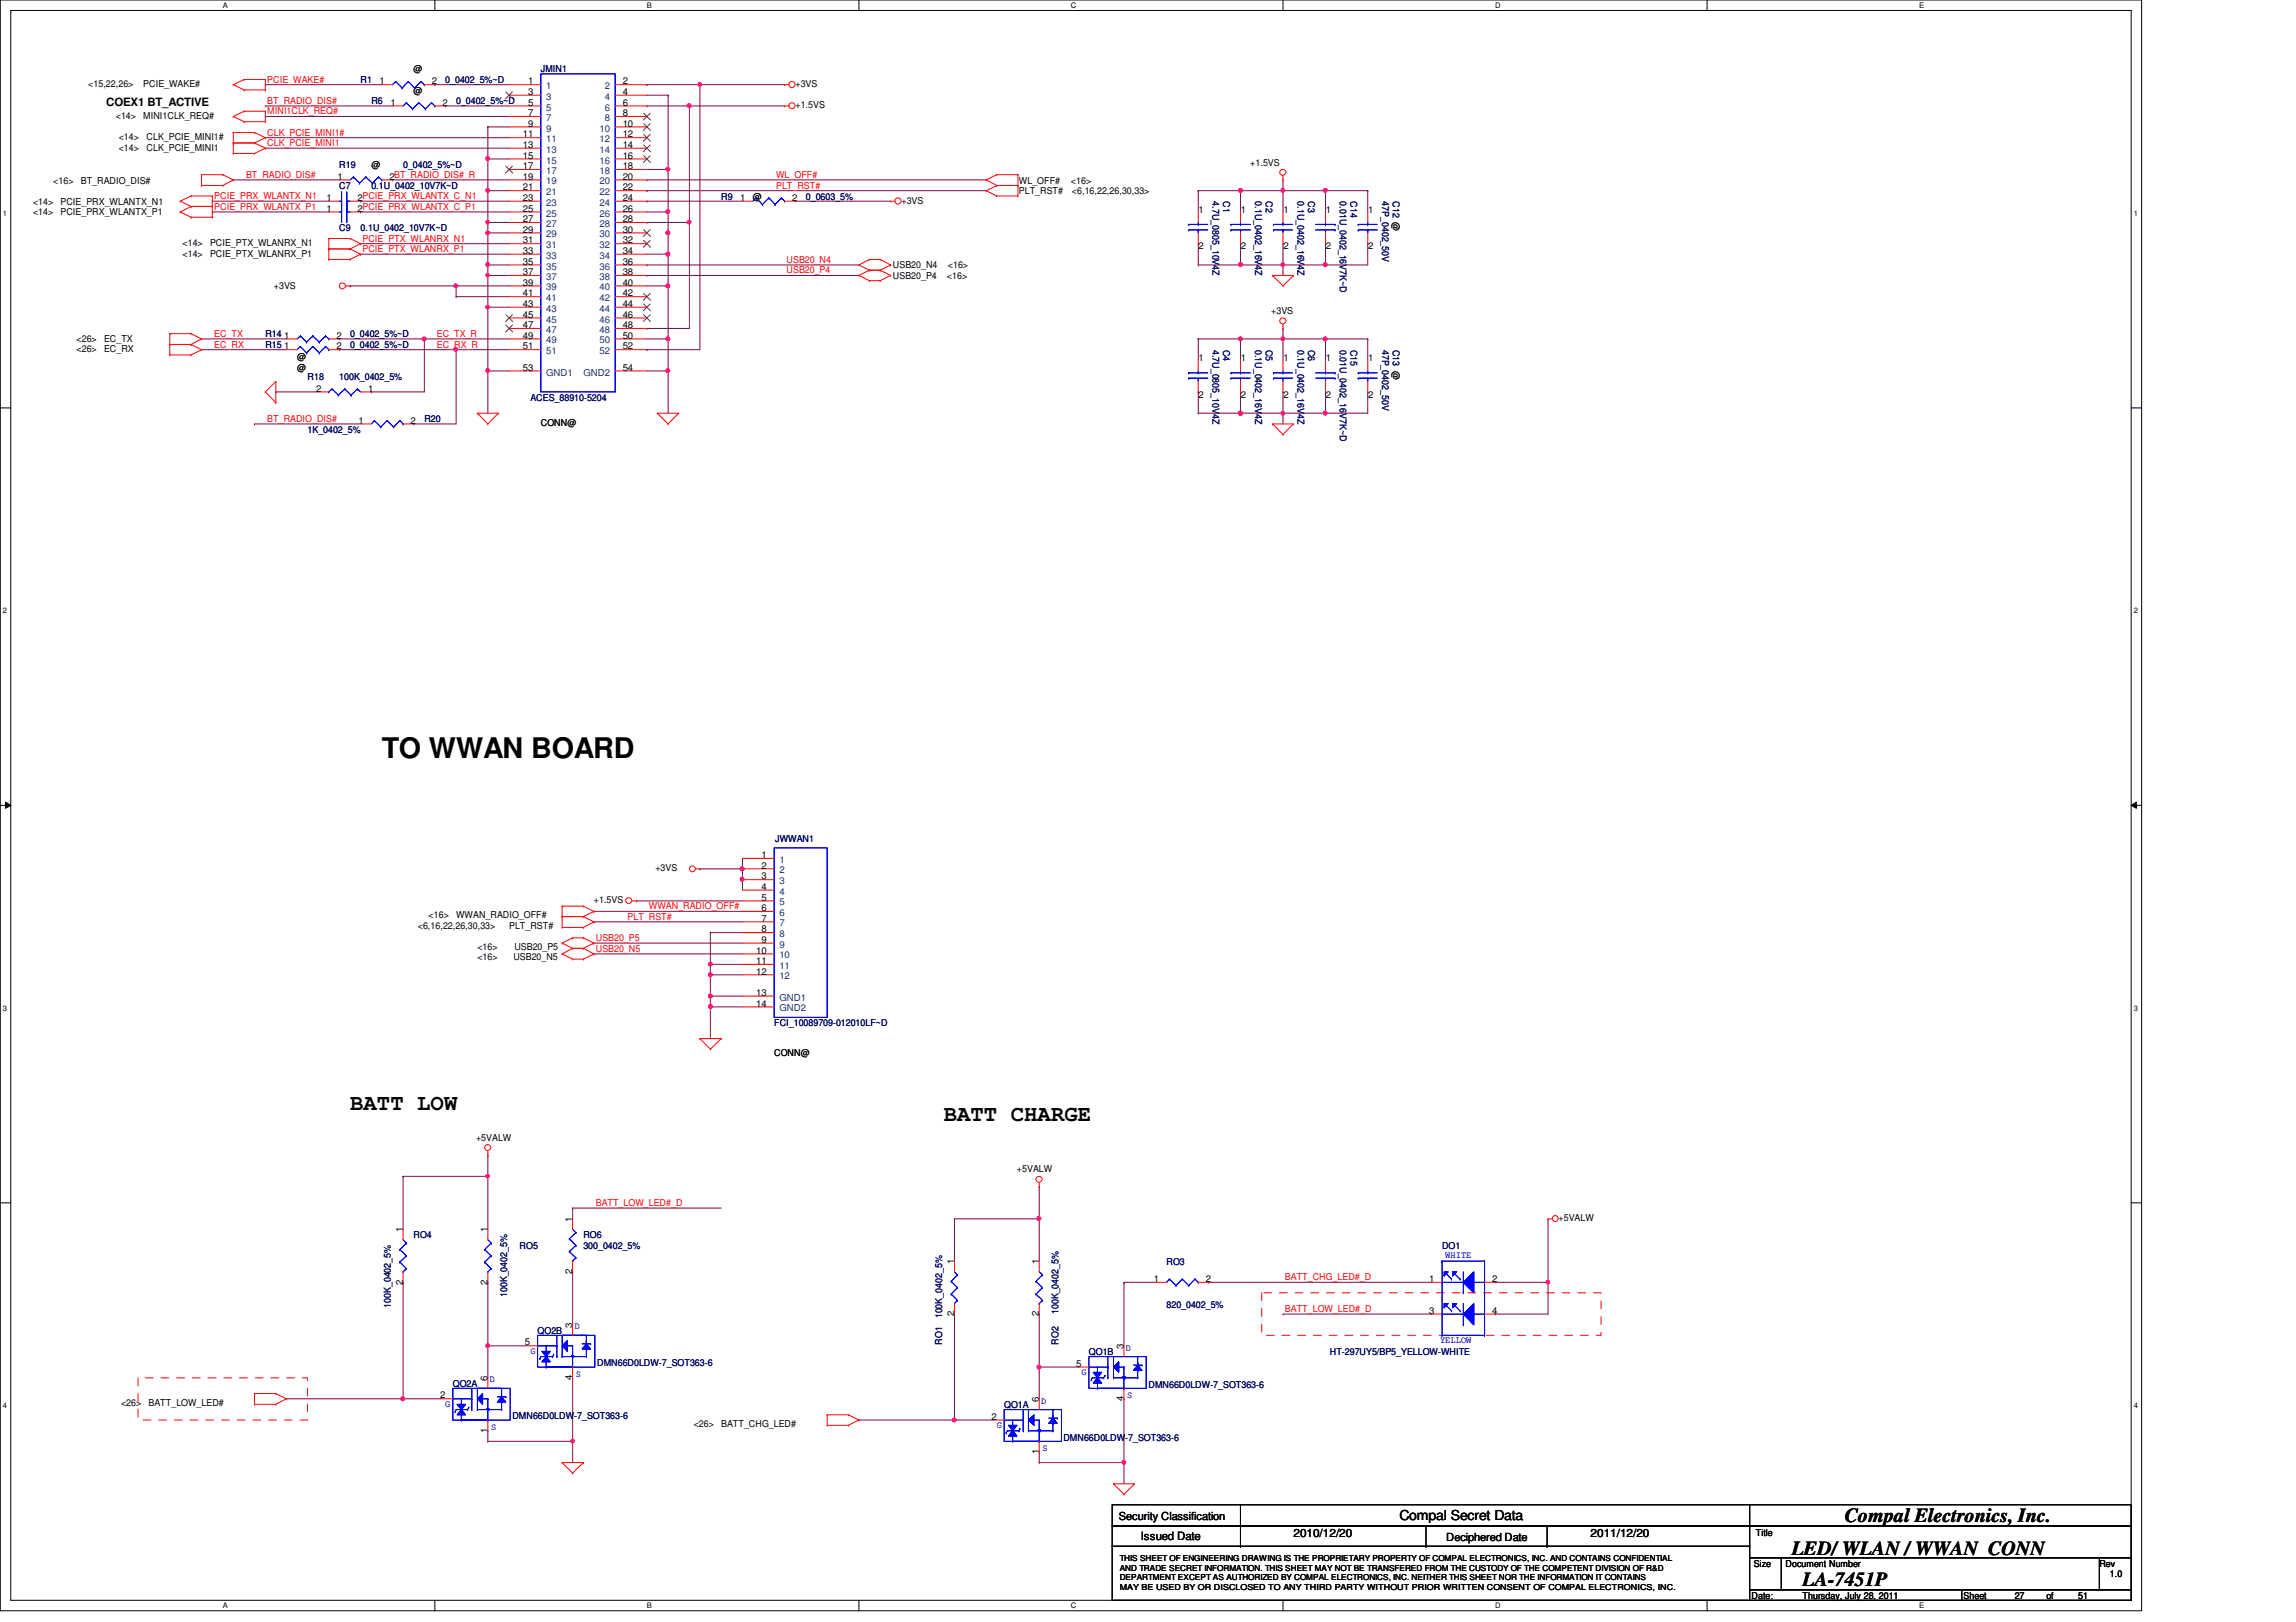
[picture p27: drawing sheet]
<svg xmlns="http://www.w3.org/2000/svg" width="297mm" height="210mm" viewBox="0 0 297 210" stroke-linecap="round" stroke-linejoin="round" font-family="sans-serif">
<defs><g id="words">
<text font-size="3.7" x="49.4" y="98">TO WWAN BOARD</text>
<g font-size="2.9">
<text x="45.3" y="143.7">BATT LOW</text>
<text x="122.1" y="145">BATT CHARGE</text>
</g>
<g font-size="2.6">
<text x="238.7" y="197">Compal Electronics, Inc.</text>
<text x="231.8" y="201.2">LED/ WLAN / WWAN CONN</text>
<text x="233.2" y="205.3">LA-7451P</text>
</g>
<text font-size="1.8" x="181.1" y="196.8">Compal Secret Data</text>
<g font-size="1.5">
<text x="13.8" y="13.7">COEX1 BT_ACTIVE</text>
<text x="147.6" y="199.3">Issued Date</text>
<text x="167.3" y="198.8">2010/12/20</text>
<text x="205.8" y="198.8">2011/12/20</text>
</g>
<g font-size="1.4">
<text x="144.7" y="196.6">Security Classification</text>
<text x="187.1" y="199.4">Deciphered Date</text>
</g>
<g font-size="1.2">
<text x="11.4" y="11.3">&lt;15,22,26&gt;</text>
<text x="18.5" y="11.3">PCIE_WAKE#</text>
<text x="49.1" y="10.9">1</text>
<text x="53.5" y="9.4">@</text>
<text x="55.9" y="10.9">2</text>
<text x="68.3" y="10.9">1</text>
<text x="80.6" y="10.9">2</text>
<text x="102.9" y="11.3">+3VS</text>
<text x="15" y="15.4">&lt;14&gt;</text>
<text x="18.5" y="15.4">MINI1CLK_REQ#</text>
<text x="50.5" y="13.7">1</text>
<text x="53.5" y="12.1">@</text>
<text x="57.2" y="13.7">2</text>
<text x="67.6" y="17.8">11</text>
<text x="68.3" y="12.3">3</text>
<text x="68.3" y="13.7">5</text>
<text x="68.3" y="15">7</text>
<text x="68.3" y="16.4">9</text>
<text x="80.6" y="12.3">4</text>
<text x="80.6" y="13.7">6</text>
<text x="80.6" y="15">8</text>
<text x="80.6" y="16.4">10</text>
<text x="80.6" y="17.8">12</text>
<text x="102.9" y="14">+1.5VS</text>
<text x="6.9" y="23.7">&lt;16&gt;</text>
<text x="10.5" y="23.7">BT_RADIO_DIS#</text>
<text x="15.4" y="18.1">&lt;14&gt;</text>
<text x="15.4" y="19.5">&lt;14&gt;</text>
<text x="19" y="18.1">CLK_PCIE_MINI1#</text>
<text x="19" y="19.5">CLK_PCIE_MINI1</text>
<text x="43.6" y="23.2">1</text>
<text x="48" y="21.7">@</text>
<text x="50.4" y="23.2">2BT_RADIO_DIS#_R</text>
<text x="67.6" y="19.1">13</text>
<text x="67.6" y="20.5">15</text>
<text x="67.6" y="21.9">17</text>
<text x="67.6" y="23.2">19</text>
<text x="80.6" y="19.1">14</text>
<text x="80.6" y="20.5">16</text>
<text x="80.6" y="21.9">18</text>
<text x="80.6" y="23.2">20</text>
<text x="131.8" y="23.7">WL_OFF#</text>
<text x="138.6" y="23.7">&lt;16&gt;</text>
<text x="161.8" y="21.4">+1.5VS</text>
<text x="4.3" y="26.5">&lt;14&gt;</text>
<text x="4.3" y="27.9">&lt;14&gt;</text>
<text x="7.8" y="26.5">PCIE_PRX_WLANTX_N1</text>
<text x="7.8" y="27.9">PCIE_PRX_WLANTX_P1</text>
<text x="42.2" y="26">1</text>
<text x="42.2" y="27.4">1</text>
<text x="46.3" y="26">2PCIE_PRX_WLANTX_C_N1</text>
<text x="46.3" y="27.4">2PCIE_PRX_WLANTX_C_P1</text>
<text x="67.6" y="24.6">21</text>
<text x="67.6" y="26">23</text>
<text x="67.6" y="27.4">25</text>
<text x="67.6" y="28.7">27</text>
<text x="80.6" y="24.6">22</text>
<text x="80.6" y="26">24</text>
<text x="80.6" y="27.4">26</text>
<text x="80.6" y="28.7">28</text>
<text x="95.8" y="26">1</text>
<text x="97.4" y="25.8">@</text>
<text x="102.5" y="26">2</text>
<text x="116.6" y="26.4">+3VS</text>
<text x="131.8" y="25.1">PLT_RST#</text>
<text x="138.7" y="25.1">&lt;6,16,22,26,30,33&gt;</text>
<text x="155.1" y="27.6">1</text>
<text x="160.5" y="27.6">1</text>
<text x="166" y="27.6">1</text>
<text x="171.5" y="27.6">1</text>
<text x="177" y="27.6">1</text>
<text x="23.6" y="31.8">&lt;14&gt;</text>
<text x="23.6" y="33.2">&lt;14&gt;</text>
<text x="27.2" y="31.8">PCIE_PTX_WLANRX_N1</text>
<text x="27.2" y="33.2">PCIE_PTX_WLANRX_P1</text>
<text x="67.6" y="30.1">29</text>
<text x="67.6" y="31.5">31</text>
<text x="67.6" y="32.9">33</text>
<text x="67.6" y="34.2">35</text>
<text x="67.6" y="35.6">37</text>
<text x="80.6" y="30.1">30</text>
<text x="80.6" y="31.5">32</text>
<text x="80.6" y="32.9">34</text>
<text x="80.6" y="34.2">36</text>
<text x="80.6" y="35.6">38</text>
<text x="115.5" y="34.7">USB20_N4</text>
<text x="122.6" y="34.7">&lt;16&gt;</text>
<text x="155.1" y="32.3">2</text>
<text x="160.5" y="32.3">2</text>
<text x="166" y="32.3">2</text>
<text x="171.5" y="32.3">2</text>
<text x="177" y="32.3">2</text>
<text x="35.4" y="37.3">+3VS</text>
<text x="67.6" y="37">39</text>
<text x="67.6" y="38.4">41</text>
<text x="67.6" y="39.7">43</text>
<text x="67.6" y="41.1">45</text>
<text x="80.6" y="37">40</text>
<text x="80.6" y="38.4">42</text>
<text x="80.6" y="39.7">44</text>
<text x="80.6" y="41.1">46</text>
<text x="115.5" y="36.1">USB20_P4</text>
<text x="122.5" y="36.1">&lt;16&gt;</text>
<text x="164.5" y="40.6">+3VS</text>
<text x="9.9" y="44.2">&lt;26&gt;</text>
<text x="9.9" y="45.6">&lt;26&gt;</text>
<text x="13.5" y="44.2">EC_TX</text>
<text x="13.5" y="45.6">EC_RX</text>
<text x="36.8" y="45.2">1</text>
<text x="36.8" y="43.8">1</text>
<text x="38.4" y="46.7">@</text>
<text x="43.5" y="45.2">2</text>
<text x="43.5" y="43.8">2</text>
<text x="67.6" y="42.5">47</text>
<text x="67.6" y="43.8">49</text>
<text x="67.6" y="45.2">51</text>
<text x="67.6" y="48">53</text>
<text x="80.6" y="42.5">48</text>
<text x="80.6" y="43.8">50</text>
<text x="80.6" y="45.2">52</text>
<text x="80.6" y="48">54</text>
<text x="155.1" y="46.8">1</text>
<text x="160.5" y="46.8">1</text>
<text x="166" y="46.8">1</text>
<text x="171.5" y="46.8">1</text>
<text x="177" y="46.8">1</text>
<text x="38.4" y="48">@</text>
<text x="40.9" y="50.7">2</text>
<text x="47.6" y="50.7">1</text>
<text x="155.1" y="51.5">2</text>
<text x="160.5" y="51.5">2</text>
<text x="166" y="51.5">2</text>
<text x="171.5" y="51.5">2</text>
<text x="177" y="51.5">2</text>
<text x="46.4" y="54.8">1</text>
<text x="53.1" y="54.8">2</text>
<text x="70" y="55.2">CONN@</text>
<text x="84.8" y="112.8">+3VS</text>
<text x="98.5" y="111">1</text>
<text x="98.5" y="112.4">2</text>
<text x="98.5" y="113.8">3</text>
<text x="55.5" y="118.8">&lt;16&gt;</text>
<text x="59" y="118.8">WWAN_RADIO_OFF#</text>
<text x="76.8" y="116.9">+1.5VS</text>
<text x="98.5" y="115.1">4</text>
<text x="98.5" y="116.5">5</text>
<text x="98.5" y="117.9">6</text>
<text x="98.5" y="119.3">7</text>
<text x="54.1" y="120.2">&lt;6,16,22,26,30,33&gt;</text>
<text x="61.8" y="122.9">&lt;16&gt;</text>
<text x="61.8" y="124.3">&lt;16&gt;</text>
<text x="65.9" y="120.2">PLT_RST#</text>
<text x="66.4" y="124.3">USB20_N5</text>
<text x="66.5" y="122.9">USB20_P5</text>
<text x="97.8" y="123.4">10</text>
<text x="97.8" y="124.8">11</text>
<text x="98.5" y="120.7">8</text>
<text x="98.5" y="122">9</text>
<text x="97.8" y="126.1">12</text>
<text x="97.8" y="128.9">13</text>
<text x="97.8" y="130.3">14</text>
<text x="100.2" y="136.7">CONN@</text>
<text x="61.6" y="147.6">+5VALW</text>
<text x="131.6" y="151.7">+5VALW</text>
<text x="52.1" y="159.5" transform="rotate(-90 52.1 159.5)">1</text>
<text x="63.1" y="159.5" transform="rotate(-90 63.1 159.5)">1</text>
<text x="74" y="158.1" transform="rotate(-90 74 158.1)">1</text>
<text x="201.6" y="158">+5VALW</text>
<text x="52.1" y="166.2" transform="rotate(-90 52.1 166.2)">2</text>
<text x="63.1" y="166.2" transform="rotate(-90 63.1 166.2)">2</text>
<text x="74" y="164.8" transform="rotate(-90 74 164.8)">2</text>
<text x="123.4" y="163.6" transform="rotate(-90 123.4 163.6)">1</text>
<text x="134.4" y="163.6" transform="rotate(-90 134.4 163.6)">1</text>
<text x="149.3" y="165.9">1</text>
<text x="156" y="165.9">2</text>
<text x="184.9" y="165.9">1</text>
<text x="193" y="165.9">2</text>
<text x="74" y="171.8" transform="rotate(-90 74 171.8)">3</text>
<text x="123.4" y="170.3" transform="rotate(-90 123.4 170.3)">2</text>
<text x="134.4" y="170.3" transform="rotate(-90 134.4 170.3)">2</text>
<text x="184.9" y="170">3</text>
<text x="193" y="170">4</text>
<text x="63.1" y="178.7" transform="rotate(-90 63.1 178.7)">6</text>
<text x="67.9" y="174.1">5</text>
<text x="74" y="178.6" transform="rotate(-90 74 178.6)">4</text>
<text x="139.2" y="176.9">5</text>
<text x="145.4" y="174.6" transform="rotate(-90 145.4 174.6)">3</text>
<text x="15.7" y="181.9">&lt;26&gt;</text>
<text x="19.2" y="181.9">BATT_LOW_LED#</text>
<text x="56.9" y="181">2</text>
<text x="63.1" y="185.4" transform="rotate(-90 63.1 185.4)">1</text>
<text x="89.7" y="184.7">&lt;26&gt;</text>
<text x="93.3" y="184.7">BATT_CHG_LED#</text>
<text x="128.3" y="183.7">2</text>
<text x="134.4" y="181.4" transform="rotate(-90 134.4 181.4)">6</text>
<text x="145.4" y="181.3" transform="rotate(-90 145.4 181.3)">4</text>
<text x="134.4" y="188.2" transform="rotate(-90 134.4 188.2)">1</text>
<text x="226.9" y="202.7">Size</text>
<text x="227.2" y="198.8">Title</text>
<text x="231" y="202.7">Document Number</text>
<text x="271.6" y="202.7">Rev</text>
<text x="226.6" y="206.9">Date:</text>
<text x="233.2" y="206.9">Thursday, July 28, 2011</text>
<text x="254" y="206.9">Sheet</text>
<text x="260.6" y="206.9">27</text>
<text x="264.7" y="206.9">of</text>
<text x="268.9" y="206.9">51</text>
<text x="273" y="204.1">1.0</text>
</g>
<g font-size="1.2" fill="#f00">
<text x="34.6" y="10.7">PCIE_WAKE#</text>
<text x="34.6" y="13.5">BT_RADIO_DIS#</text>
<text x="34.6" y="14.8">MINI1CLK_REQ#</text>
<text x="34.6" y="17.6">CLK_PCIE_MINI1#</text>
<text x="31.8" y="23">BT_RADIO_DIS#</text>
<text x="34.6" y="18.9">CLK_PCIE_MINI1</text>
<text x="100.4" y="23">WL_OFF#</text>
<text x="27.7" y="25.8">PCIE_PRX_WLANTX_N1</text>
<text x="27.7" y="27.2">PCIE_PRX_WLANTX_P1</text>
<text x="100.4" y="24.4">PLT_RST#</text>
<text x="46.9" y="31.3">PCIE_PTX_WLANRX_N1</text>
<text x="46.9" y="32.6">PCIE_PTX_WLANRX_P1</text>
<text x="101.8" y="35.4">USB20_P4</text>
<text x="101.8" y="34">USB20_N4</text>
<text x="27.7" y="43.6">EC_TX</text>
<text x="27.7" y="45">EC_RX</text>
<text x="56.5" y="45">EC_RX_R</text>
<text x="56.5" y="43.6">EC_TX_R</text>
<text x="34.6" y="54.6">BT_RADIO_DIS#</text>
<text x="81.2" y="119">PLT_RST#</text>
<text x="83.9" y="117.7">WWAN_RADIO_OFF#</text>
<text x="77.1" y="121.8">USB20_P5</text>
<text x="77.1" y="123.2">USB20_N5</text>
<text x="77.1" y="156.1">BATT_LOW_LED#_D</text>
<text x="166.2" y="165.7">BATT_CHG_LED#_D</text>
<text x="166.2" y="169.8">BATT_LOW_LED#_D</text>
</g>
<g font-size="1.2" fill="#000080">
<text x="46.6" y="10.7">R1</text>
<text x="57.6" y="10.7">0_0402_5%~D</text>
<text x="70" y="9.4">JMIN1</text>
<text x="48" y="13.5">R6</text>
<text x="59" y="13.5">0_0402_5%~D</text>
<text x="43.9" y="21.7">R19</text>
<text x="52.2" y="21.7">0_0402_5%~D</text>
<text x="43.9" y="24.4">C7</text>
<text x="43.9" y="29.9">C9</text>
<text x="46.6" y="29.9">0.1U_0402_10V7K~D</text>
<text x="48" y="24.4">0.1U_0402_10V7K~D</text>
<text x="93.3" y="25.8">R9</text>
<text x="104.3" y="25.8">0_0603_5%</text>
<text x="156.9" y="26" transform="rotate(90 156.9 26)">4.7U_0805_10V4Z</text>
<text x="158.2" y="26" transform="rotate(90 158.2 26)">C1</text>
<text x="162.4" y="26" transform="rotate(90 162.4 26)">0.1U_0402_16V4Z</text>
<text x="163.7" y="26" transform="rotate(90 163.7 26)">C2</text>
<text x="167.8" y="26" transform="rotate(90 167.8 26)">0.1U_0402_16V4Z</text>
<text x="169.2" y="26" transform="rotate(90 169.2 26)">C3</text>
<text x="173.4" y="26" transform="rotate(90 173.4 26)">0.01U_0402_16V7K~D</text>
<text x="174.7" y="26" transform="rotate(90 174.7 26)">C14</text>
<text x="178.8" y="26" transform="rotate(90 178.8 26)">47P_0402_50V</text>
<text x="180.2" y="26" transform="rotate(90 180.2 26)">C12 @</text>
<text x="34.3" y="45">R15</text>
<text x="34.3" y="43.6">R14</text>
<text x="45.3" y="45">0_0402_5%~D</text>
<text x="45.3" y="43.6">0_0402_5%~D</text>
<text x="156.9" y="45.3" transform="rotate(90 156.9 45.3)">4.7U_0805_10V4Z</text>
<text x="158.2" y="45.3" transform="rotate(90 158.2 45.3)">C4</text>
<text x="162.4" y="45.3" transform="rotate(90 162.4 45.3)">0.1U_0402_16V4Z</text>
<text x="163.7" y="45.3" transform="rotate(90 163.7 45.3)">C5</text>
<text x="167.8" y="45.3" transform="rotate(90 167.8 45.3)">0.1U_0402_16V4Z</text>
<text x="169.2" y="45.3" transform="rotate(90 169.2 45.3)">C6</text>
<text x="173.4" y="45.3" transform="rotate(90 173.4 45.3)">0.01U_0402_16V7K~D</text>
<text x="174.7" y="45.3" transform="rotate(90 174.7 45.3)">C15</text>
<text x="178.8" y="45.3" transform="rotate(90 178.8 45.3)">47P_0402_50V</text>
<text x="180.2" y="45.3" transform="rotate(90 180.2 45.3)">C13 @</text>
<text x="39.8" y="49.1">R18</text>
<text x="43.9" y="49.1">100K_0402_5%</text>
<text x="68.6" y="51.9">ACES_88910-5204</text>
<text x="39.8" y="56">1K_0402_5%</text>
<text x="54.9" y="54.6">R20</text>
<text x="100.3" y="108.9">JWWAN1</text>
<text x="100.2" y="132.8">FCI_10089709-012010LF~D</text>
<text x="53.5" y="160.2">RO4</text>
<text x="67.2" y="161.6">RO5</text>
<text x="75.5" y="160.2">RO6</text>
<text x="75.5" y="161.6">300_0402_5%</text>
<text x="186.6" y="161.6">DO1</text>
<text x="65.6" y="167.9" transform="rotate(-90 65.6 167.9)">100K_0402_5%</text>
<text x="150.9" y="163.7">RO3</text>
<text x="50.5" y="169.2" transform="rotate(-90 50.5 169.2)">100K_0402_5%</text>
<text x="69.6" y="172.6">QO2B</text>
<text x="121.9" y="170.6" transform="rotate(-90 121.9 170.6)">100K_0402_5%</text>
<text x="136.9" y="170.1" transform="rotate(-90 136.9 170.1)">100K_0402_5%</text>
<text x="150.9" y="169.3">820_0402_5%</text>
<text x="58.6" y="179.5">QO2A</text>
<text x="77.3" y="176.8">DMN66D0LDW-7_SOT363-6</text>
<text x="121.9" y="174" transform="rotate(-90 121.9 174)">RO1</text>
<text x="136.9" y="174" transform="rotate(-90 136.9 174)">RO2</text>
<text x="140.9" y="175.3">QO1B</text>
<text x="148.6" y="179.6">DMN66D0LDW-7_SOT363-6</text>
<text x="172" y="175.3">HT-297UY5/BP5_YELLOW-WHITE</text>
<text x="66.3" y="183.7">DMN66D0LDW-7_SOT363-6</text>
<text x="129.9" y="182.2">QO1A</text>
<text x="137.6" y="186.4">DMN66D0LDW-7_SOT363-6</text>
</g>
<g font-size="1.2" fill="#004080">
<text x="70.7" y="11.6">1</text>
<text x="78.2" y="11.6">2</text>
<text x="70.7" y="12.9">3</text>
<text x="70.7" y="14.3">5</text>
<text x="70.7" y="15.7">7</text>
<text x="70.7" y="17">9</text>
<text x="77.6" y="17">10</text>
<text x="78.2" y="12.9">4</text>
<text x="78.2" y="14.3">6</text>
<text x="78.2" y="15.7">8</text>
<text x="70.7" y="18.4">11</text>
<text x="70.7" y="19.8">13</text>
<text x="70.7" y="21.2">15</text>
<text x="70.7" y="22.5">17</text>
<text x="70.7" y="23.9">19</text>
<text x="77.6" y="18.4">12</text>
<text x="77.6" y="19.8">14</text>
<text x="77.6" y="21.2">16</text>
<text x="77.6" y="22.5">18</text>
<text x="77.6" y="23.9">20</text>
<text x="70.7" y="25.3">21</text>
<text x="70.7" y="26.6">23</text>
<text x="70.7" y="28">25</text>
<text x="70.7" y="29.4">27</text>
<text x="77.6" y="25.3">22</text>
<text x="77.6" y="26.6">24</text>
<text x="77.6" y="28">26</text>
<text x="77.6" y="29.4">28</text>
<text x="70.7" y="30.7">29</text>
<text x="70.7" y="32.1">31</text>
<text x="70.7" y="33.5">33</text>
<text x="70.7" y="34.9">35</text>
<text x="77.6" y="30.7">30</text>
<text x="77.6" y="32.1">32</text>
<text x="77.6" y="33.5">34</text>
<text x="77.6" y="34.9">36</text>
<text x="70.7" y="36.2">37</text>
<text x="70.7" y="37.6">39</text>
<text x="70.7" y="39">41</text>
<text x="70.7" y="40.3">43</text>
<text x="70.7" y="41.7">45</text>
<text x="77.6" y="36.2">38</text>
<text x="77.6" y="37.6">40</text>
<text x="77.6" y="39">42</text>
<text x="77.6" y="40.3">44</text>
<text x="77.6" y="41.7">46</text>
<text x="70.7" y="43.1">47</text>
<text x="70.7" y="44.5">49</text>
<text x="70.7" y="45.8">51</text>
<text x="77.6" y="43.1">48</text>
<text x="77.6" y="44.5">50</text>
<text x="77.6" y="45.8">52</text>
<text x="70.7" y="48.6">GND1</text>
<text x="75.5" y="48.6">GND2</text>
<text x="100.8" y="111.7">1</text>
<text x="100.8" y="113">2</text>
<text x="100.8" y="114.4">3</text>
<text x="100.8" y="115.8">4</text>
<text x="100.8" y="117.2">5</text>
<text x="100.8" y="118.5">6</text>
<text x="100.8" y="119.9">7</text>
<text x="100.8" y="121.3">8</text>
<text x="100.8" y="122.6">9</text>
<text x="100.8" y="124">10</text>
<text x="100.8" y="125.4">11</text>
<text x="100.8" y="126.7">12</text>
<text x="100.8" y="129.5">GND1</text>
<text x="100.8" y="130.9">GND2</text>
</g>
<g font-size="1.2" fill="#00f">
<text x="187" y="162.9">WHITE</text>
<text x="74.4" y="172">D</text>
<text x="186.3" y="173.8">YELLOW</text>
<text x="63.4" y="178.9">D</text>
<text x="68.6" y="175.2">G</text>
<text x="74.5" y="178.2">S</text>
<text x="139.9" y="177.9">G</text>
<text x="145.7" y="174.8">D</text>
<text x="57.6" y="182">G</text>
<text x="63.5" y="185.1">S</text>
<text x="128.9" y="184.8">G</text>
<text x="134.7" y="181.7">D</text>
<text x="145.8" y="180.9">S</text>
<text x="134.9" y="187.8">S</text>
</g>
<g font-size="1.1">
<text x="144.9" y="202">THIS SHEET OF ENGINEERING DRAWING IS THE PROPRIETARY PROPERTY OF COMPAL ELECTRONICS, INC. AND CONTAINS CONFIDENTIAL</text>
<text x="144.9" y="203.2">AND TRADE SECRET INFORMATION. THIS SHEET MAY NOT BE TRANSFERED FROM THE CUSTODY OF THE COMPETENT DIVISION OF R&amp;D</text>
<text x="144.9" y="205.7">MAY BE USED BY OR DISCLOSED TO ANY THIRD PARTY WITHOUT PRIOR WRITTEN CONSENT OF COMPAL ELECTRONICS, INC.</text>
<text x="144.9" y="204.5">DEPARTMENT EXCEPT AS AUTHORIZED BY COMPAL ELECTRONICS, INC. NEITHER THIS SHEET NOR THE INFORMATION IT CONTAINS</text>
</g>
<g font-size="1">
<text x="28.8" y="1">A</text>
<text x="83.7" y="1">B</text>
<text x="138.6" y="1">C</text>
<text x="193.4" y="1">D</text>
<text x="248.3" y="1">E</text>
<text x=".4" y="27.9">1</text>
<text x="276.1" y="27.9">1</text>
<text x=".4" y="79.4">2</text>
<text x="276.1" y="79.4">2</text>
<text x=".4" y="130.8">3</text>
<text x="276.1" y="130.8">3</text>
<text x=".4" y="182.2">4</text>
<text x="276.1" y="182.2">4</text>
<text x="28.8" y="208.1">A</text>
<text x="83.7" y="208.1">B</text>
<text x="138.6" y="208.1">C</text>
<text x="193.4" y="208.1">D</text>
<text x="248.3" y="208.1">E</text>
</g>
</g></defs>
<path d="M0 0h277.1v208.4h-277.1zM1.4 1.4h274.3v205.7h-274.3z" fill="none" stroke="#000" stroke-width=".13"/>
<g fill="#fff">
<path d="M28.8 .1h.7v1.1h-.7z"/>
<path d="M28.8 207.2h.7v1.1h-.7z"/>
</g>
<path d="M56.3 0v1.4M56.3 207.1v1.3" fill="none" stroke="#000" stroke-width=".13"/>
<g fill="#fff">
<path d="M83.7 .1h.6v1.1h-.6z"/>
<path d="M83.7 207.2h.6v1.1h-.6z"/>
</g>
<path d="M111.1 0v1.4M111.1 207.1v1.3" fill="none" stroke="#000" stroke-width=".13"/>
<g fill="#fff">
<path d="M138.6 .1h.7v1.1h-.7z"/>
<path d="M138.6 207.2h.7v1.1h-.7z"/>
</g>
<path d="M166 0v1.4M166 207.1v1.3" fill="none" stroke="#000" stroke-width=".13"/>
<g fill="#fff">
<path d="M193.4 .1h.7v1.1h-.7z"/>
<path d="M193.4 207.2h.7v1.1h-.7z"/>
</g>
<path d="M220.8 0v1.4M220.8 207.1v1.3" fill="none" stroke="#000" stroke-width=".13"/>
<g fill="#fff">
<path d="M248.3 .1h.6v1.1h-.6z"/>
<path d="M248.3 207.2h.6v1.1h-.6z"/>
<path d="M.4 27.1h.5v1.1h-.5z"/>
<path d="M276.1 27.1h.5v1.1h-.5z"/>
<path d="M.4 78.5h.5v1.1h-.5z"/>
<path d="M276.1 78.5h.5v1.1h-.5z"/>
</g>
<path d="M0 52.8h1.4M275.7 52.8h1.4" fill="none" stroke="#000" stroke-width=".13"/>
<g fill="#fff">
<path d="M.4 129.9h.5v1.1h-.5z"/>
<path d="M276.1 129.9h.5v1.1h-.5z"/>
</g>
<path d="M0 104.2h1.4M.7 103.8l.7 .4-.7 .4zM275.7 104.2l.7-.4v.8zM275.7 104.2h1.4" fill="none" stroke="#000" stroke-width=".13"/>
<path d="M.7 103.8l.7 .4-.7 .4zM275.7 104.2l.7-.4v.8z" fill="#000"/>
<g fill="#fff">
<path d="M.4 181.4h.5v1.1h-.5z"/>
<path d="M276.1 181.4h.5v1.1h-.5z"/>
</g>
<path d="M0 155.7h1.4M275.7 155.7h1.4" fill="none" stroke="#000" stroke-width=".13"/>
<path d="M171.5 34.3h.1M171.5 34.3h5.4" fill="none" stroke="#800040" stroke-width=".13"/>
<circle cx="171.4" cy="34.2" r=".26" fill="#f0f"/>
<circle cx="171.4" cy="34.2" r=".26" fill="none" stroke="#f0f" stroke-width=".13"/>
<g fill="none" stroke="#800040" stroke-width=".13">
<path d="M155 34.3h.1M160.5 31.5h.1M160.5 24.7h.1M160.5 24.7h5.5M160.5 31.5v2.8h-5.5M166 24.7h.1M166 31.5h.1M166 24.7v2.7M166 31.5v2.8M171.5 24.7h.1M171.5 24.7h5.4M176.9 24.7h.1"/>
<path d="M176.9 31.5h.1M176.9 24.7v2.7M176.9 31.5v2.8"/>
</g>
<path d="M165.8 24.4h.1l.3 .1-.1 .3-.2 .1-.1-.1z" fill-rule="evenodd" fill="#f0f"/>
<path d="M165.8 24.4h.1l.3 .1-.1 .3-.2 .1-.1-.1z" fill="none" stroke="#f0f" stroke-width=".13"/>
<circle cx="160.5" cy="24.6" r=".26" fill="#f0f"/>
<circle cx="160.5" cy="24.6" r=".26" fill="none" stroke="#f0f" stroke-width=".13"/>
<path d="M155 24.7h.1M155 31.5h.1M155 24.7v2.7M155 31.5v2.8M160.5 24.7h.1M160.5 34.3h.1M160.5 24.7v2.7M160.5 34.3h5.5" fill="none" stroke="#800040" stroke-width=".13"/>
<path d="M165.8 34.1l.1-.1 .3 .1-.1 .3-.2 .1-.1-.1z" fill-rule="evenodd" fill="#f0f"/>
<path d="M165.8 34.1l.1-.1 .3 .1-.1 .3-.2 .1-.1-.1z" fill="none" stroke="#f0f" stroke-width=".13"/>
<circle cx="160.5" cy="34.2" r=".26" fill="#f0f"/>
<circle cx="160.5" cy="34.2" r=".26" fill="none" stroke="#f0f" stroke-width=".13"/>
<path d="M155 24.7h.1M155 24.7h5.5M166 34.3h.1M166 23.3h.1M166 24.7h.1M166 23.3v1.4M166 34.3v1.3M166 24.7h5.5M166 34.3h5.5" fill="none" stroke="#800040" stroke-width=".13"/>
<circle cx="171.4" cy="24.6" r=".26" fill="#f0f"/>
<circle cx="171.4" cy="24.6" r=".26" fill="none" stroke="#f0f" stroke-width=".13"/>
<path d="M171.5 24.7h.1M171.5 31.5h.1M171.5 24.7v2.7M171.5 31.5v2.8M166 53.5h.1M166 43.9h.1M166 53.5h5.5M166 43.9h5.5M171.5 43.9h.1M171.5 43.9v2.7" fill="none" stroke="#800040" stroke-width=".13"/>
<circle cx="171.4" cy="43.9" r=".26" fill="#f0f"/>
<circle cx="171.4" cy="43.9" r=".26" fill="none" stroke="#f0f" stroke-width=".13"/>
<path d="M171.5 50.7h.1M171.5 50.7v2.8" fill="none" stroke="#800040" stroke-width=".13"/>
<circle cx="171.4" cy="53.5" r=".26" fill="#f0f"/>
<circle cx="171.4" cy="53.5" r=".26" fill="none" stroke="#f0f" stroke-width=".13"/>
<path d="M160.5 43.9h.1M160.5 53.5h.1M160.5 43.9h5.5M160.5 53.5h5.5" fill="none" stroke="#800040" stroke-width=".13"/>
<circle cx="160.5" cy="53.5" r=".26" fill="#f0f"/>
<circle cx="160.5" cy="53.5" r=".26" fill="none" stroke="#f0f" stroke-width=".13"/>
<path d="M166 50.7h.1M166 43.9h.1M166 53.5h.1M166 43.9v2.7M166 50.7v4.2" fill="none" stroke="#800040" stroke-width=".13"/>
<path d="M165.8 53.3l.1-.1 .3 .1-.1 .3-.2 .1-.1-.1z" fill-rule="evenodd" fill="#f0f"/>
<path d="M165.8 53.3l.1-.1 .3 .1-.1 .3-.2 .1-.1-.1z" fill="none" stroke="#f0f" stroke-width=".13"/>
<path d="M155 53.5h.1M155 53.5h5.5" fill="none" stroke="#800040" stroke-width=".13"/>
<circle cx="160.5" cy="53.5" r=".26" fill="#f0f"/>
<circle cx="160.5" cy="53.5" r=".26" fill="none" stroke="#f0f" stroke-width=".13"/>
<path d="M155 43.9h.1M155 43.9v2.7M155 43.9h5.5M160.5 50.7h.1M160.5 43.9h.1M160.5 43.9v2.7M160.5 50.7v2.8" fill="none" stroke="#800040" stroke-width=".13"/>
<circle cx="160.5" cy="43.9" r=".26" fill="#f0f"/>
<circle cx="160.5" cy="43.9" r=".26" fill="none" stroke="#f0f" stroke-width=".13"/>
<path d="M155 50.7h.1M155 50.7v2.8M166 42.5h.1M166 42.5v1.4" fill="none" stroke="#800040" stroke-width=".13"/>
<path d="M165.8 43.7l.1-.1 .3 .1-.1 .3-.2 .1-.1-.1z" fill-rule="evenodd" fill="#f0f"/>
<path d="M165.8 43.7l.1-.1 .3 .1-.1 .3-.2 .1-.1-.1z" fill="none" stroke="#f0f" stroke-width=".13"/>
<g fill="none" stroke="#800040" stroke-width=".13">
<path d="M30.2 23.3h.1M30.2 23.3h13.7M50.8 23.3h.1M50.8 23.3h15.1M63.1 39.8h.1M63.1 39.8v8.2M83.7 27.4h2.7M86.4 27.4h.1M32.9 54.9h.1M32.9 54.9h13.7M43.9 43.9h.1M43.9 43.9h11"/>
<path d="M48 50.7h.1M54.9 43.9h.1M54.9 43.9v6.8h-6.9M59 45.3h.1M59 45.3h6.9M63.1 48h.1M63.1 48h2.8M171.5 53.5h.1M171.5 43.9h.1M171.5 43.9h5.4M176.9 43.9h.1M176.9 50.7h.1"/>
<path d="M176.9 50.7v2.8h-5.4M176.9 43.9v2.7"/>
</g>
<circle cx="59" cy="45.2" r=".26" fill="#f0f"/>
<circle cx="59" cy="45.2" r=".26" fill="none" stroke="#f0f" stroke-width=".13"/>
<path d="M83.7 37h2.7M86.4 37h.1M86.4 32.9h.1M86.4 32.9v4.1" fill="none" stroke="#800040" stroke-width=".13"/>
<circle cx="86.4" cy="32.9" r=".26" fill="#f0f"/>
<circle cx="86.4" cy="32.9" r=".26" fill="none" stroke="#f0f" stroke-width=".13"/>
<path d="M63.1 20.6h.1M63.1 20.6v4.1M43.9 45.3h.1M43.9 45.3h15.1M53.5 54.9h.1M59 45.3h.1M59 45.3v9.6h-5.5" fill="none" stroke="#800040" stroke-width=".13"/>
<path d="M62.9 20.3h.2l.2 .1-.1 .3-.1 .1-.2-.1z" fill-rule="evenodd" fill="#f0f"/>
<path d="M62.9 20.3h.2l.2 .1-.1 .3-.1 .1-.2-.1z" fill="none" stroke="#f0f" stroke-width=".13"/>
<path d="M63.1 16.4h.1M63.1 16.4v4.2M83.7 13.7h.1M83.7 13.7h17.8M89.2 13.7h.1M90.5 11h.1M90.5 11h11M83.7 28.8h.1M83.7 28.8h5.5M89.2 28.8h.1M89.2 28.8v13.7" fill="none" stroke="#800040" stroke-width=".13"/>
<circle cx="89.2" cy="28.8" r=".25" fill="#f0f"/>
<circle cx="89.2" cy="28.8" r=".25" fill="none" stroke="#f0f" stroke-width=".13"/>
<path d="M83.7 12.3h2.7M86.4 12.3h.1M86.4 21.9h.1M86.4 21.9v5.5" fill="none" stroke="#800040" stroke-width=".13"/>
<circle cx="86.4" cy="27.4" r=".26" fill="#f0f"/>
<circle cx="86.4" cy="27.4" r=".26" fill="none" stroke="#f0f" stroke-width=".13"/>
<circle cx="86.4" cy="21.9" r=".25" fill="#f0f"/>
<circle cx="86.4" cy="21.9" r=".25" fill="none" stroke="#f0f" stroke-width=".13"/>
<path d="M86.4 30.1h.1M86.4 30.1v2.8" fill="none" stroke="#800040" stroke-width=".13"/>
<circle cx="86.4" cy="30.1" r=".26" fill="#f0f"/>
<circle cx="86.4" cy="30.1" r=".26" fill="none" stroke="#f0f" stroke-width=".13"/>
<path d="M83.7 11h.1M83.7 11h6.8M89.2 13.7h.1M89.2 13.7v15.1M83.7 32.9h2.7M86.4 32.9h.1" fill="none" stroke="#800040" stroke-width=".13"/>
<circle cx="89.1" cy="13.7" r=".26" fill="#f0f"/>
<circle cx="89.1" cy="13.7" r=".26" fill="none" stroke="#f0f" stroke-width=".13"/>
<path d="M86.4 37h.1M86.4 37v6.9" fill="none" stroke="#800040" stroke-width=".13"/>
<circle cx="86.4" cy="37" r=".26" fill="#f0f"/>
<circle cx="86.4" cy="37" r=".26" fill="none" stroke="#f0f" stroke-width=".13"/>
<path d="M90.5 11h.1M90.5 11v34.3h-6.8M83.7 45.3h.1M83.7 43.9h2.7M86.4 43.9h.1" fill="none" stroke="#800040" stroke-width=".13"/>
<path d="M90.4 10.7h.1l.2 .1v.3l-.2 .1-.1-.1z" fill-rule="evenodd" fill="#f0f"/>
<path d="M90.4 10.7h.1l.2 .1v.3l-.2 .1-.1-.1z" fill="none" stroke="#f0f" stroke-width=".13"/>
<g fill="none" stroke="#800040" stroke-width=".13">
<path d="M46.6 26h.1M46.6 27.4h.1M46.6 31.5h.1M46.6 32.9h.1M46.6 26h19.3M46.6 27.4h19.3M46.6 31.5h19.3M46.6 32.9h19.3M63.1 24.7h.1M63.1 28.8h.1M63.1 24.7h2.8M63.1 28.8h2.8"/>
<path d="M63.1 24.7v4.1M83.7 35.6h.1M83.7 34.3h.1M83.7 35.6h27.4M83.7 34.3h27.4M83.7 42.5h.1M83.7 42.5h5.5"/>
</g>
<path d="M62.9 28.6h.3l.1 .1-.1 .2-.1 .1-.2-.1z" fill-rule="evenodd" fill="#f0f"/>
<path d="M62.9 28.6h.3l.1 .1-.1 .2-.1 .1-.2-.1z" fill="none" stroke="#f0f" stroke-width=".13"/>
<path d="M62.9 24.4h.2l.2 .1-.1 .3-.1 .1-.2-.1z" fill-rule="evenodd" fill="#f0f"/>
<path d="M62.9 24.4h.2l.2 .1-.1 .3-.1 .1-.2-.1z" fill="none" stroke="#f0f" stroke-width=".13"/>
<path d="M63.1 30.1h.1M63.1 28.8h.1M63.1 34.3h.1M63.1 30.1h2.8M63.1 28.8v1.3M63.1 34.3h2.8" fill="none" stroke="#800040" stroke-width=".13"/>
<path d="M62.9 34.1l.2-.1 .2 .1-.1 .3-.1 .1-.2-.1z" fill-rule="evenodd" fill="#f0f"/>
<path d="M62.9 34.1l.2-.1 .2 .1-.1 .3-.1 .1-.2-.1z" fill="none" stroke="#f0f" stroke-width=".13"/>
<path d="M63.1 30.1h.1M63.1 30.1v4.2" fill="none" stroke="#800040" stroke-width=".13"/>
<path d="M62.9 30l.2-.1 .2 .1-.1 .3-.1 .1-.2-.1z" fill-rule="evenodd" fill="#f0f"/>
<path d="M62.9 30l.2-.1 .2 .1-.1 .3-.1 .1-.2-.1z" fill="none" stroke="#f0f" stroke-width=".13"/>
<path d="M63.1 35.6h.1M63.1 34.3h.1M63.1 39.8h.1M63.1 35.6h2.8M63.1 34.3v5.5M63.1 39.8h2.8" fill="none" stroke="#800040" stroke-width=".13"/>
<path d="M62.9 39.6l.2-.1 .2 .1-.1 .3-.1 .1-.2-.1z" fill-rule="evenodd" fill="#f0f"/>
<path d="M62.9 39.6l.2-.1 .2 .1-.1 .3-.1 .1-.2-.1z" fill="none" stroke="#f0f" stroke-width=".13"/>
<path d="M62.9 35.4h.3l.1 .2-.1 .2-.1 .1-.2-.1z" fill-rule="evenodd" fill="#f0f"/>
<path d="M62.9 35.4h.3l.1 .2-.1 .2-.1 .1-.2-.1z" fill="none" stroke="#f0f" stroke-width=".13"/>
<path d="M45.3 37h.1M45.3 37h20.6M59 38.4h.1M59 37h.1M59 38.4h6.9M59 37v1.4" fill="none" stroke="#800040" stroke-width=".13"/>
<circle cx="59" cy="37" r=".26" fill="#f0f"/>
<circle cx="59" cy="37" r=".26" fill="none" stroke="#f0f" stroke-width=".13"/>
<path d="M26.1 43.9h.1M26.1 45.3h.1M26.1 43.9h10.9M26.1 45.3h10.9M54.9 43.9h.1M54.9 43.9h11" fill="none" stroke="#800040" stroke-width=".13"/>
<circle cx="54.9" cy="43.9" r=".26" fill="#f0f"/>
<circle cx="54.9" cy="43.9" r=".26" fill="none" stroke="#f0f" stroke-width=".13"/>
<g fill="none" stroke="#800040" stroke-width=".13">
<path d="M34.3 13.7h.1M34.3 15.1h.1M34.3 11h.1M34.3 19.2h.1M34.3 17.8h.1M34.3 13.7h16.5M34.3 15.1h31.6M34.3 11h15.1M34.3 19.2h31.6M34.3 17.8h31.6M56.3 11h.1M56.3 11h9.6"/>
<path d="M57.6 13.7h.1M57.6 13.7h8.3M63.1 16.4h.1M63.1 16.4h2.8M63.1 20.6h.1M63.1 20.6h2.8M35.7 50.7h.1M35.7 50.7h5.5M63.1 48h.1M63.1 48v5.5"/>
</g>
<path d="M62.9 47.8l.2-.1 .2 .1-.1 .3-.1 .1-.2-.1z" fill-rule="evenodd" fill="#f0f"/>
<path d="M62.9 47.8l.2-.1 .2 .1-.1 .3-.1 .1-.2-.1z" fill="none" stroke="#f0f" stroke-width=".13"/>
<path d="M83.7 48h2.7M86.4 48h.1M86.4 43.9h.1M86.4 43.9v4.1" fill="none" stroke="#800040" stroke-width=".13"/>
<circle cx="86.4" cy="43.9" r=".26" fill="#f0f"/>
<circle cx="86.4" cy="43.9" r=".26" fill="none" stroke="#f0f" stroke-width=".13"/>
<path d="M86.4 48h.1M86.4 48v5.5" fill="none" stroke="#800040" stroke-width=".13"/>
<circle cx="86.4" cy="48" r=".26" fill="#f0f"/>
<circle cx="86.4" cy="48" r=".26" fill="none" stroke="#f0f" stroke-width=".13"/>
<g fill="none" stroke="#800040" stroke-width=".13">
<path d="M86.4 12.3h.1M86.4 12.3v9.6M83.7 23.3h.1M83.7 24.7h.1M83.7 26h.1M83.7 23.3h43.9M83.7 21.9h2.7M83.7 24.7h43.9M83.7 26h12.4M86.4 21.9h.1M86.4 27.4h.1M86.4 27.4v2.7"/>
<path d="M102.9 26h.1M102.9 26h12.3M96.1 112.4h.1M96.1 111.1v1.3"/>
</g>
<circle cx="96" cy="112.4" r=".26" fill="#f0f"/>
<circle cx="96" cy="112.4" r=".26" fill="none" stroke="#f0f" stroke-width=".13"/>
<path d="M90.5 112.4h.1M90.5 112.4h5.6v1.4M96.1 113.8h.1M91.9 130.3h.1M91.9 130.3v4.1" fill="none" stroke="#800040" stroke-width=".13"/>
<circle cx="91.9" cy="130.3" r=".26" fill="#f0f"/>
<circle cx="91.9" cy="130.3" r=".26" fill="none" stroke="#f0f" stroke-width=".13"/>
<path d="M91.9 124.8h.1M91.9 124.8h4.2" fill="none" stroke="#800040" stroke-width=".13"/>
<circle cx="91.9" cy="124.8" r=".25" fill="#f0f"/>
<circle cx="91.9" cy="124.8" r=".25" fill="none" stroke="#f0f" stroke-width=".13"/>
<path d="M91.9 126.2h.1M91.9 124.8h.1M91.9 128.9h.1M91.9 126.2h4.2M91.9 124.8v4.1M91.9 128.9h4.2" fill="none" stroke="#800040" stroke-width=".13"/>
<circle cx="91.9" cy="126.2" r=".26" fill="#f0f"/>
<circle cx="91.9" cy="126.2" r=".26" fill="none" stroke="#f0f" stroke-width=".13"/>
<path d="M91.9 130.3h.1M91.9 128.9h.1M91.9 130.3h4.2M91.9 128.9v1.4" fill="none" stroke="#800040" stroke-width=".13"/>
<circle cx="91.9" cy="128.9" r=".26" fill="#f0f"/>
<circle cx="91.9" cy="128.9" r=".26" fill="none" stroke="#f0f" stroke-width=".13"/>
<path d="M123.5 170.1h.1M123.5 170.1v13.7h-12.4M111.1 183.8h.1" fill="none" stroke="#800040" stroke-width=".13"/>
<circle cx="123.4" cy="183.8" r=".26" fill="#f0f"/>
<circle cx="123.4" cy="183.8" r=".26" fill="none" stroke="#f0f" stroke-width=".13"/>
<path d="M134.4 157.7h.1M134.4 157.7v5.5M145.4 165.9h.1M145.4 165.9h4.1M156.4 165.9h.1M156.4 165.9h28.8M166 170.1h.1M166 170.1h19.2M193.4 170.1h.1M193.4 170.1h6.9M123.5 183.8h.1M123.5 183.8h5" fill="none" stroke="#800040" stroke-width=".13"/>
<circle cx="134.4" cy="157.7" r=".26" fill="#f0f"/>
<circle cx="134.4" cy="157.7" r=".26" fill="none" stroke="#f0f" stroke-width=".13"/>
<path d="M134.4 189.3h.1M134.4 189.3h11" fill="none" stroke="#800040" stroke-width=".13"/>
<path d="M145.2 189h.2l.2 .1-.1 .3-.1 .1-.2-.1z" fill-rule="evenodd" fill="#f0f"/>
<path d="M145.2 189h.2l.2 .1-.1 .3-.1 .1-.2-.1z" fill="none" stroke="#f0f" stroke-width=".13"/>
<g fill="none" stroke="#800040" stroke-width=".13">
<path d="M123.5 157.7h.1M123.5 157.7v5.5M134.4 153.6h.1M134.4 153.6v4.1h-10.9M134.4 170.1h.1M134.4 176.9h.1M134.4 170.1v10.9M134.4 176.9h5.1M145.4 165.9h.1M145.4 165.9v8.3M134.4 187.9h.1M134.4 187.9v1.4"/>
<path d="M145.4 189.3h.1M145.4 181h.1M145.4 181v11"/>
</g>
<circle cx="134.4" cy="176.9" r=".26" fill="#f0f"/>
<circle cx="134.4" cy="176.9" r=".26" fill="none" stroke="#f0f" stroke-width=".13"/>
<path d="M63.1 185.2h.1M63.1 185.2v1.3M74.1 186.5h.1M74.1 186.5v2.8" fill="none" stroke="#800040" stroke-width=".13"/>
<circle cx="74.1" cy="186.5" r=".25" fill="#f0f"/>
<circle cx="74.1" cy="186.5" r=".25" fill="none" stroke="#f0f" stroke-width=".13"/>
<path d="M63.1 174.2h.1M63.1 174.2v4.1" fill="none" stroke="#800040" stroke-width=".13"/>
<path d="M62.9 174l.2-.1 .2 .1-.1 .3-.1 .1-.2-.1z" fill-rule="evenodd" fill="#f0f"/>
<path d="M62.9 174l.2-.1 .2 .1-.1 .3-.1 .1-.2-.1z" fill="none" stroke="#f0f" stroke-width=".13"/>
<path d="M63.1 149.5h.1M63.1 149.5v2.7M52.2 165.9h.1M52.2 165.9v15.1M74.1 178.3h.1M74.1 164.6h.1M74.1 164.6v6.8M74.1 178.3v8.2M52.2 181h.1M52.2 181h5" fill="none" stroke="#800040" stroke-width=".13"/>
<circle cx="52.1" cy="181" r=".26" fill="#f0f"/>
<circle cx="52.1" cy="181" r=".26" fill="none" stroke="#f0f" stroke-width=".13"/>
<path d="M52.2 152.2h.1M52.2 152.2h10.9M52.2 152.2v6.9M63.1 152.2h.1M63.1 152.2v6.9" fill="none" stroke="#800040" stroke-width=".13"/>
<path d="M62.9 152h.3l.1 .2-.1 .2h-.1h-.2z" fill-rule="evenodd" fill="#f0f"/>
<path d="M62.9 152h.3l.1 .2-.1 .2h-.1h-.2z" fill="none" stroke="#f0f" stroke-width=".13"/>
<g fill="none" stroke="#800040" stroke-width=".13">
<path d="M74.1 156.3h.1M74.1 156.3h19.2M74.1 156.3v1.4M63.1 165.9h.1M63.1 174.2h.1M63.1 165.9v8.3M63.1 174.2h5.1M200.3 165.9h.1M200.3 165.9v4.2M37 181h.1M37 181h15.2M63.1 186.5h.1"/>
<path d="M63.1 186.5h11"/>
</g>
<path d="M200.1 165.8h.3l.1 .1-.1 .2-.2 .1-.1-.1z" fill-rule="evenodd" fill="#f0f"/>
<path d="M200.1 165.8h.3l.1 .1-.1 .2-.2 .1-.1-.1z" fill="none" stroke="#f0f" stroke-width=".13"/>
<g fill="none" stroke="#800040" stroke-width=".13">
<path d="M76.8 117.9h.1M76.8 119.3h.1M76.8 117.9h19.3M76.8 119.3h19.3M82.3 116.6h.1M82.3 116.6h13.8M96.1 113.8h.1M96.1 113.8v1.4M76.8 122h.1M76.8 123.4h.1M76.8 122h19.3M76.8 123.4h19.3"/>
<path d="M200.3 157.7h.1M200.3 157.7v8.2M193.4 165.9h6.9M200.3 165.9h.1"/>
</g>
<circle cx="96" cy="113.8" r=".26" fill="#f0f"/>
<circle cx="96" cy="113.8" r=".26" fill="none" stroke="#f0f" stroke-width=".13"/>
<path d="M27.5 26h.1M27.5 27.4h.1M27.5 26h15M27.5 27.4h15M91.9 120.7h.1M91.9 124.8h.1M91.9 120.7h4.2M91.9 120.7v4.1" fill="none" stroke="#800040" stroke-width=".13"/>
<g fill="none" stroke="#f00" stroke-width=".13">
<path d="M30.2 11h.1M30.2 15.1h.1M30.2 18.5h.1M30.2 17.1h.1M30.2 19.9h.1M30.2 11l1.4 .6M30.2 15.1l1.4 .6M30.2 17.1h2.7M30.2 18.5h2.7M30.2 17.1v2.8M30.2 19.9h2.7M31.6 11.6h.1"/>
<path d="M31.6 10.3h.1M31.6 15.7h.1M31.6 14.4h.1M31.6 11.6h2.7M31.6 10.3l-1.4 .7M31.6 10.3h2.7M31.6 15.7h2.7M31.6 14.4l-1.4 .7M31.6 14.4h2.7M32.9 17.1h.1M32.9 18.5h.1M32.9 19.9h.1"/>
<path d="M32.9 17.1l1.4 .7M32.9 18.5l1.4 .7M34.3 10.3h.1M34.3 11.6h.1M34.3 14.4h.1M34.3 15.7h.1M34.3 17.8h.1M34.3 19.2h.1M34.3 10.3v1.3M34.3 14.4v1.3M34.3 17.8l-1.4 .7M34.3 19.2l-1.4 .7"/>
<path d="M50.8 13.7h1.4M56.3 13.7h1.3M101.5 11h.1M101.5 13.7h.1M101.5 11h.6M101.5 13.7h.6M23.3 26h.1M23.3 27.4h.1M23.3 26l1.4 .7M23.3 27.4l1.4 .7M24.7 25.4h.1M24.7 26.7h.1"/>
<path d="M24.7 28.1h.1M24.7 25.4h2.8M24.7 25.4l-1.4 .6M24.7 26.7h2.8M24.7 26.7l-1.4 .7M24.7 28.1h2.8M26.1 22.6h.1M26.1 24h.1M26.1 24h2.7M26.1 22.6h2.7M26.1 22.6v1.4M27.5 25.4h.1"/>
<path d="M27.5 26.7h.1M27.5 28.1h.1M27.5 25.4v2.7M28.8 24h.1M28.8 22.6h.1M28.8 22.6l1.4 .7M30.2 23.3h.1M30.2 23.3l-1.4 .7M42.5 32.2h.1M42.5 30.9h.1M42.5 33.6h.1M42.5 30.9h2.8"/>
<path d="M42.5 32.2h2.8M42.5 30.9v2.7M42.5 33.6h2.8M44.7 37h.6M45.3 30.9h.1M45.3 32.2h.1M45.3 33.6h.1M45.3 37h.1M45.3 30.9l1.3 .6M45.3 32.2l1.3 .7M46.6 31.5h.1M46.6 32.9h.1"/>
<path d="M46.6 31.5l-1.3 .7M46.6 32.9l-1.3 .7M111.1 34.3h.1M111.1 35.6h.1M111.1 34.3l1.4 .7M111.1 35.6l1.4 .7M112.5 33.6h.1M112.5 35h.1M112.5 36.3h.1M112.5 33.6h1.4M112.5 33.6l-1.4 .7M112.5 35h1.4"/>
<path d="M112.5 35l-1.4 .6M112.5 36.3h1.4M113.9 33.6h.1M113.9 35h.1M113.9 36.3h.1M113.9 33.6l1.3 .7M113.9 35l1.3 .6M115.2 34.3h.1M115.2 35.6h.1M115.2 26h.1M115.2 34.3l-1.3 .7M115.2 35.6l-1.3 .7"/>
<path d="M115.2 26h.6M127.6 23.3h.1M127.6 24.7h.1M127.6 23.3l1.3 .7M127.6 24.7l1.3 .7M128.9 24h.1M128.9 22.6h.1M128.9 25.4h.1M128.9 24h2.8M128.9 22.6h2.8M128.9 22.6l-1.3 .7M128.9 25.4h2.8"/>
<path d="M128.9 24l-1.3 .7M131.7 22.6h.1M131.7 24h.1M131.7 25.4h.1M131.7 22.6v2.8M164.6 35.6h.1M164.6 35.6h2.7M164.6 35.6l1.4 1.4M166 37h.1M166 23.3h.1M166 22.7v.6M167.3 35.6h.1"/>
<path d="M167.3 35.6l-1.3 1.4M22 44.6h.1M22 43.2h.1M22 45.9h.1M22 43.2h2.7M22 44.6h2.7M22 43.2v2.7M22 45.9h2.7M24.7 43.2h.1M24.7 44.6h.1M24.7 45.9h.1M24.7 43.2l1.4 .7"/>
<path d="M24.7 44.6l1.4 .7M26.1 43.9h.1M26.1 45.3h.1M26.1 43.9l-1.4 .7M26.1 45.3l-1.4 .6M34.3 50.7h.1M34.3 50.7l1.4 1.4M35.7 49.4h.1M35.7 52.1h.1M35.7 49.4v2.7M35.7 49.4l-1.4 1.3M41.2 50.7h1.3"/>
<path d="M46.6 50.7h1.4M61.8 53.5h.1M61.8 53.5h2.7M61.8 53.5l1.3 1.4M63.1 54.9h.1M64.5 53.5h.1M64.5 53.5l-1.4 1.4M85 53.5h.1M85 53.5h2.8M85 53.5l1.4 1.4M86.4 54.9h.1M87.8 53.5h.1"/>
<path d="M87.8 53.5l-1.4 1.4M164.6 54.9h.1M164.6 54.9h2.7M164.6 54.9l1.4 1.3M166 56.2h.1M166 42.5h.1M166 42v.5M167.3 54.9h.1M167.3 54.9l-1.3 1.3M72.7 118.6h.1M72.7 117.3h.1M72.7 117.3h2.8"/>
<path d="M72.7 118.6h2.8M72.7 117.3v2.7M75.5 117.3h.1M75.5 118.6h.1M75.5 117.3l1.3 .6M75.5 118.6l1.3 .7M76.8 117.9h.1M76.8 119.3h.1M76.8 117.9l-1.3 .7M76.8 119.3l-1.3 .7M81.8 116.6h.5M82.3 116.6h.1"/>
<path d="M90 112.4h.5M90.5 112.4h.1M72.7 123.4h.1M72.7 122h.1M72.7 120h.1M72.7 123.4l1.4 .7M72.7 122l1.4 .7M72.7 120h2.8M74.1 124.1h.1M74.1 122.7h.1M74.1 121.4h.1M74.1 124.1h1.4"/>
<path d="M74.1 122.7h1.4M74.1 122.7l-1.4 .7M74.1 121.4h1.4M74.1 121.4l-1.4 .6M75.5 124.1h.1M75.5 122.7h.1M75.5 121.4h.1M75.5 120h.1M75.5 122.7l1.3 .7M75.5 121.4l1.3 .6M76.8 123.4h.1M76.8 122h.1"/>
<path d="M76.8 123.4l-1.3 .7M76.8 122l-1.3 .7M90.5 134.4h.1M90.5 134.4h2.8M90.5 134.4l1.4 1.4M91.9 135.8h.1M93.3 134.4h.1M93.3 134.4l-1.4 1.4M63.1 149.5h.1M63.1 148.9v.6M63.1 159.1v1.3M74.1 157.7v1.4"/>
<path d="M134.4 153.6h.1M134.4 153v.6M200.3 157.7h.1M200.3 157.7h.5M63.1 164.6v1.3M74.1 163.2v1.4M149.5 165.9h1.4M155 165.9h1.4M32.9 181.7h.1M32.9 180.3h.1M32.9 180.3h2.8M32.9 181.7h2.8"/>
<path d="M32.9 180.3v1.4M35.7 180.3h.1M35.7 181.7h.1M35.7 180.3l1.3 .7M37 181h.1M37 181l-1.3 .7M72.7 189.3h.1M72.7 189.3h2.8M72.7 189.3l1.4 1.3M74.1 190.6h.1M75.5 189.3h.1M75.5 189.3l-1.4 1.3"/>
<path d="M107 184.4h.1M107 183.1h.1M107 183.1h2.8M107 184.4h2.8M107 183.1v1.3M109.8 183.1h.1M109.8 184.4h.1M109.8 183.1l1.3 .7M111.1 183.8h.1M111.1 183.8l-1.3 .6M144.1 192h.1M144.1 192h2.7"/>
<path d="M144.1 192l1.3 1.4M145.4 193.4h.1M146.8 192h.1M146.8 192l-1.4 1.4"/>
<circle cx="102.5" cy="10.9" r=".4"/>
<circle cx="102.5" cy="13.7" r=".39"/>
<circle cx="44.3" cy="37" r=".39"/>
<circle cx="116.2" cy="26" r=".4"/>
<circle cx="166" cy="22.3" r=".39"/>
<circle cx="166" cy="41.5" r=".39"/>
<circle cx="81.3" cy="116.5" r=".39"/>
<circle cx="89.6" cy="112.4" r=".38"/>
<circle cx="63.1" cy="148.5" r=".39"/>
<circle cx="134.4" cy="152.6" r=".39"/>
<circle cx="201.2" cy="157.7" r=".38"/>
</g>
<g fill="none" stroke="#000" stroke-width=".13">
<path d="M143.9 194.7h82.5v2.8h-82.5zM143.9 197.5h82.5v2.6h-82.5zM160.5 197.5h.1M160.5 194.7v5.4M184.5 197.5v2.6M200.1 197.5v2.6M226.4 194.7h49.3v2.8h-49.3zM226.4 197.5h49.3v4.1h-49.3zM143.9 200.1h82.5v7h-82.5zM160.5 200.1h.1M184.5 200.1h.1M200.1 200.1h.1"/>
<path d="M226.4 201.6h4.1v4.1h-4.1zM226.4 205.7h27.4v1.4h-27.4zM230.5 201.6h41.1v4.1h-41.1zM253.8 205.7h21.9v1.4h-21.9zM271.6 201.6h4.1v4.1h-4.1z"/>
</g>
<path d="M17.9 178.3h21.9v5.5h-21.9zM163.2 167.3h43.9v5.5h-43.9z" fill="none" stroke="#f00" stroke-width=".13" stroke-dasharray="1 1 1 1 1 1 1 1"/>
<g fill="none" stroke="#00f" stroke-width=".13">
<path d="M52.6 13.3h.1M52.6 13.3l-.4 .4M52.6 13.3l.8 .8M53.4 14.1h.1M54.2 13.3h.1M54.2 13.3l-.8 .8M54.2 13.3l.8 .8M55 14.1h.1M55.8 13.3h.1M55.8 13.3l-.8 .8M55.8 13.3l.5 .4M56.3 13.7h.1"/>
<path d="M42.5 50.7h.1M43 50.3h.1M43 50.3l.8 .8M43 50.3l-.5 .4M43.8 51.1h.1M44.6 50.3h.1M44.6 50.3l.8 .8M44.6 50.3l-.8 .8M45.4 51.1h.1M46.2 50.3h.1M46.2 50.3l.4 .4M46.2 50.3l-.8 .8"/>
<path d="M74.1 159.1l.4 .4M74.5 159.5h.1M74.5 159.5l-.8 .8M62.7 161.7h.1M62.7 163.3h.1M62.7 161.7l.8 .8M62.7 163.3l.8 .9M63.1 164.6h.1M63.1 160.4l.4 .5M63.5 160.9h.1M63.5 162.5h.1M63.5 164.2h.1"/>
<path d="M63.5 160.9l-.8 .8M63.5 162.5l-.8 .8M63.5 164.2l-.4 .4M73.7 160.3h.1M73.7 162h.1M73.7 160.3l.8 .9M73.7 162l.8 .8M74.1 163.2h.1M74.5 161.2h.1M74.5 162.8h.1M74.5 161.2l-.8 .8M74.5 162.8l-.4 .4"/>
<path d="M151.3 165.5h.1M151.3 165.5l-.4 .4M151.3 165.5l.8 .9M152.1 166.4h.1M152.9 165.5h.1M152.9 165.5l-.8 .9M152.9 165.5l.9 .9M153.8 166.4h.1M154.6 165.5h.1M154.6 165.5l-.8 .9M154.6 165.5l.4 .4M155 165.9h.1"/>
</g>
<path d="M133.1 183.8l.7-.7v1.3z" fill="#00f"/>
<path d="M133.1 183.8l.7-.7v1.3z" fill="none" stroke="#00f" stroke-width=".13"/>
<path d="M136.2 183.5l.6 .7h-1.1z" fill="#00f"/>
<g fill="none" stroke="#00f" stroke-width=".13">
<path d="M130.2 185.4h.1M131.8 185.2h.1M131.8 185.2h-1.5l-.1 .2M131.9 184.9h.1M131.9 184.9l-.1 .3M132.4 185.2h.1M132.4 182.4v2.8M133.1 182.4h.1M133.1 185.2h.1M133.1 182.4h3.1M133.1 182.4v2.8M133.1 185.2h3.1"/>
<path d="M133.8 183.8h.1M133.8 183.8h.6M134.3 185h.1M134.3 185v.2M134.3 185h.3M134.4 185.2h.1M134.4 183.8h.1M134.4 183.8v1.4M134.6 185h.1M134.6 185.2h.1M134.6 185v.2M135.7 183.5h1.1"/>
<path d="M136.2 183.5l.6 .7h-1.1zM136.2 182.4h.1M136.2 183.2h.1M136.2 185.2h.1M136.2 184.2h.1M136.2 182.4v1.1M136.2 184.2v1M136.8 183.5h.1"/>
</g>
<path d="M131 185.2l.6 .6h-1.1z" fill="#00f"/>
<path d="M131 185.2l.6 .6h-1.1z" fill="none" stroke="#00f" stroke-width=".13"/>
<path d="M130.5 184.4h1.1l-.6 .8z" fill="#00f"/>
<path d="M129.9 182.4h7.4v4.1h-7.4zM129.9 183.8h2.5M130.5 184.4h1.1l-.6 .8zM131 184.4h.1M131 186.5h.1M131 183.8v.6M131 185.8v.7M131 186.5h3.4M132.4 183.8h.1M134.4 186.5h.1M134.4 185.2v1.3" fill="none" stroke="#00f" stroke-width=".13"/>
<path d="M133.1 183.8l.7-.7v1.3z" fill="#00f"/>
<path d="M133.1 183.8l.7-.7v1.3z" fill="none" stroke="#00f" stroke-width=".13"/>
<path d="M136.2 183.5l.6 .7h-1.1z" fill="#00f"/>
<g fill="none" stroke="#00f" stroke-width=".13">
<path d="M130.2 185.4h.1M131.8 185.2h.1M131.8 185.2h-1.5l-.1 .2M131.9 184.9h.1M131.9 184.9l-.1 .3M132.4 185.2h.1M132.4 182.4v2.8M133.1 182.4h.1M133.1 185.2h.1M133.1 182.4h3.1M133.1 182.4v2.8M133.1 185.2h3.1"/>
<path d="M133.8 183.8h.1M133.8 183.8h.6M134.3 185h.1M134.3 185v.2M134.3 185h.3M134.4 185.2h.1M134.4 183.8h.1M134.4 183.8v1.4M134.6 185h.1M134.6 185.2h.1M134.6 185v.2M135.7 183.5h1.1"/>
<path d="M136.2 183.5l.6 .7h-1.1zM136.2 182.4h.1M136.2 183.2h.1M136.2 185.2h.1M136.2 184.2h.1M136.2 182.4v1.1M136.2 184.2v1M136.8 183.5h.1"/>
</g>
<path d="M131 185.2l.6 .6h-1.1z" fill="#00f"/>
<path d="M131 185.2l.6 .6h-1.1z" fill="none" stroke="#00f" stroke-width=".13"/>
<path d="M130.5 184.4h1.1l-.6 .8z" fill="#00f"/>
<path d="M129.9 182.4h7.4v4.1h-7.4zM129.9 183.8h2.5M130.5 184.4h1.1l-.6 .8zM131 184.4h.1M131 186.5h.1M131 183.8v.6M131 185.8v.7M131 186.5h3.4M132.4 183.8h.1M134.4 186.5h.1M134.4 185.2v1.3" fill="none" stroke="#00f" stroke-width=".13"/>
<path d="M128.5 183.8h1.4M134.4 181v1.4M134.4 186.5v1.4" fill="none" stroke="#f00" stroke-width=".13"/>
<path d="M61.8 181l.6-.7v1.4z" fill="#00f"/>
<path d="M61.8 181l.6-.7v1.4z" fill="none" stroke="#00f" stroke-width=".13"/>
<path d="M64.9 180.8l.5 .6h-1.1z" fill="#00f"/>
<g fill="none" stroke="#00f" stroke-width=".13">
<path d="M61 179.7v2.7M61.8 179.7h.1M61.8 179.7h3.1M61.8 179.7v2.7M64.9 179.7h.1M64.9 179.7v1.1M58.9 182.7h.1M60.5 182.4h.1M60.5 182.4h-1.5l-.1 .3M60.7 182.1h.1M60.7 182.1l-.2 .3M61 182.4h.1"/>
<path d="M61.8 182.4h.1M61.8 182.4h3.1M62.4 181h.1M62.4 181h.7M63 182.3h.1M63 182.3v.1M63 182.3h.2M63.1 182.4h.1M63.1 181h.1M63.1 181v1.4M63.2 182.3h.1M63.2 182.4h.1"/>
<path d="M63.2 182.3v.1M64.3 180.8h1.1M64.9 180.8l.5 .6h-1.1zM64.9 180.5h.1M64.9 182.4h.1M64.9 181.4h.1M64.9 181.4v1M65.4 180.8h.1"/>
</g>
<path d="M59.7 182.4l.5 .7h-1.1z" fill="#00f"/>
<path d="M59.7 182.4l.5 .7h-1.1z" fill="none" stroke="#00f" stroke-width=".13"/>
<path d="M59.1 181.7h1.1l-.5 .7z" fill="#00f"/>
<path d="M58.6 179.7h7.4v4.1h-7.4zM58.6 181h2.4M59.1 181.7h1.1l-.5 .7zM59.7 181.7h.1M59.7 183.8h.1M59.7 181v.7M59.7 183.1v.7M59.7 183.8h3.4M61 181h.1M63.1 183.8h.1M63.1 182.4v1.4" fill="none" stroke="#00f" stroke-width=".13"/>
<path d="M61.8 181l.6-.7v1.4z" fill="#00f"/>
<path d="M61.8 181l.6-.7v1.4z" fill="none" stroke="#00f" stroke-width=".13"/>
<path d="M64.9 180.8l.5 .6h-1.1z" fill="#00f"/>
<g fill="none" stroke="#00f" stroke-width=".13">
<path d="M61 179.7v2.7M61.8 179.7h.1M61.8 179.7h3.1M61.8 179.7v2.7M64.9 179.7h.1M64.9 179.7v1.1M58.9 182.7h.1M60.5 182.4h.1M60.5 182.4h-1.5l-.1 .3M60.7 182.1h.1M60.7 182.1l-.2 .3M61 182.4h.1"/>
<path d="M61.8 182.4h.1M61.8 182.4h3.1M62.4 181h.1M62.4 181h.7M63 182.3h.1M63 182.3v.1M63 182.3h.2M63.1 182.4h.1M63.1 181h.1M63.1 181v1.4M63.2 182.3h.1M63.2 182.4h.1"/>
<path d="M63.2 182.3v.1M64.3 180.8h1.1M64.9 180.8l.5 .6h-1.1zM64.9 180.5h.1M64.9 182.4h.1M64.9 181.4h.1M64.9 181.4v1M65.4 180.8h.1"/>
</g>
<path d="M59.7 182.4l.5 .7h-1.1z" fill="#00f"/>
<path d="M59.7 182.4l.5 .7h-1.1z" fill="none" stroke="#00f" stroke-width=".13"/>
<path d="M59.1 181.7h1.1l-.5 .7z" fill="#00f"/>
<path d="M58.6 179.7h7.4v4.1h-7.4zM58.6 181h2.4M59.1 181.7h1.1l-.5 .7zM59.7 181.7h.1M59.7 183.8h.1M59.7 181v.7M59.7 183.1v.7M59.7 183.8h3.4M61 181h.1M63.1 183.8h.1M63.1 182.4v1.4" fill="none" stroke="#00f" stroke-width=".13"/>
<path d="M63.1 178.3v1.4M57.2 181h1.4M63.1 183.8v1.4" fill="none" stroke="#f00" stroke-width=".13"/>
<path d="M190.7 164.6v2.7l-1.4-1.4z" fill="#00f"/>
<path d="M190.7 164.6v2.7l-1.4-1.4z" fill="none" stroke="#00f" stroke-width=".13"/>
<path d="M187.9 164.6h.6l-.6 .5z" fill="#00f"/>
<path d="M187.9 164.6h.6l-.6 .5z" fill="none" stroke="#00f" stroke-width=".13"/>
<path d="M186.8 164.6h.6l-.6 .5z" fill="#00f"/>
<g fill="none" stroke="#00f" stroke-width=".13">
<path d="M186.6 165.9h.1M186.6 165.9h2.7M186.8 164.6h.6l-.6 .5zM187.1 164.8l.7 .7M187.8 165.5h.1M188.2 164.8l.7 .7M188.9 165.5h.1M189.3 167.3h.1M189.3 164.6v2.7M190.7 165.9h.1M190.7 170.1h.1M190.7 165.9h1.4"/>
<path d="M190.7 170.1h1.4"/>
</g>
<path d="M190.7 168.7v2.7l-1.4-1.3z" fill="#00f"/>
<path d="M186.6 170.1h.1M186.6 170.1h2.7M189.3 171.4h.1M189.3 168.7v2.7M190.7 168.7v2.7l-1.4-1.3z" fill="none" stroke="#00f" stroke-width=".13"/>
<path d="M187.9 168.7h.6l-.6 .5z" fill="#00f"/>
<path d="M187.9 168.7h.6l-.6 .5z" fill="none" stroke="#00f" stroke-width=".13"/>
<path d="M186.8 168.7h.6l-.6 .5z" fill="#00f"/>
<g fill="none" stroke="#00f" stroke-width=".13">
<path d="M186.6 163.2h.1M186.6 172.8h.1M186.6 163.2v9.6M186.6 172.8h5.5M186.6 163.2h5.5M186.8 168.7h.6l-.6 .5zM187.1 169l.7 .6M187.8 169.6h.1M188.2 169l.7 .6M188.9 169.6h.1M192.1 172.8h.1M192.1 163.2h.1"/>
<path d="M192.1 163.2v9.6"/>
</g>
<path d="M190.7 164.6v2.7l-1.4-1.4z" fill="#00f"/>
<path d="M190.7 164.6v2.7l-1.4-1.4z" fill="none" stroke="#00f" stroke-width=".13"/>
<path d="M187.9 164.6h.6l-.6 .5z" fill="#00f"/>
<path d="M187.9 164.6h.6l-.6 .5z" fill="none" stroke="#00f" stroke-width=".13"/>
<path d="M186.8 164.6h.6l-.6 .5z" fill="#00f"/>
<g fill="none" stroke="#00f" stroke-width=".13">
<path d="M186.6 165.9h.1M186.6 165.9h2.7M186.8 164.6h.6l-.6 .5zM187.1 164.8l.7 .7M187.8 165.5h.1M188.2 164.8l.7 .7M188.9 165.5h.1M189.3 167.3h.1M189.3 164.6v2.7M190.7 165.9h.1M190.7 170.1h.1M190.7 165.9h1.4"/>
<path d="M190.7 170.1h1.4"/>
</g>
<path d="M190.7 168.7v2.7l-1.4-1.3z" fill="#00f"/>
<path d="M186.6 170.1h.1M186.6 170.1h2.7M189.3 171.4h.1M189.3 168.7v2.7M190.7 168.7v2.7l-1.4-1.3z" fill="none" stroke="#00f" stroke-width=".13"/>
<path d="M187.9 168.7h.6l-.6 .5z" fill="#00f"/>
<path d="M187.9 168.7h.6l-.6 .5z" fill="none" stroke="#00f" stroke-width=".13"/>
<path d="M186.8 168.7h.6l-.6 .5z" fill="#00f"/>
<g fill="none" stroke="#00f" stroke-width=".13">
<path d="M170.2 29.8h2.5M170.2 29h2.5M171.5 29h.1M171.5 29.8h.1M171.5 28.8v.2M171.5 29.8v.3M172.7 29.8h.1M172.7 29h.1M186.6 163.2h.1M186.6 172.8h.1M186.6 163.2v9.6M186.6 172.8h5.5"/>
<path d="M186.6 163.2h5.5M186.8 168.7h.6l-.6 .5zM187.1 169l.7 .6M187.8 169.6h.1M188.2 169l.7 .6M188.9 169.6h.1M192.1 172.8h.1M192.1 163.2h.1M192.1 163.2v9.6"/>
</g>
<path d="M171.5 27.4v1.4M171.5 30.1v1.4M185.2 165.9h1.4M185.2 170.1h1.4M192.1 165.9h1.3M192.1 170.1h1.3" fill="none" stroke="#f00" stroke-width=".13"/>
<path d="M144.1 176.9l.6-.7v1.4z" fill="#00f"/>
<path d="M144.1 176.9l.6-.7v1.4z" fill="none" stroke="#00f" stroke-width=".13"/>
<path d="M147.2 176.7l.5 .6h-1.1z" fill="#00f"/>
<g fill="none" stroke="#00f" stroke-width=".13">
<path d="M141.2 178.6h.1M142.8 178.3h.1M142.8 178.3h-1.5l-.1 .3M143 178h.1M143 178l-.2 .3M143.3 178.3h.1M143.3 175.6v2.7M144.1 175.6h.1M144.1 178.3h.1M144.1 175.6h3.1M144.1 175.6v2.7M144.1 178.3h3.1"/>
<path d="M144.7 176.9h.1M144.7 176.9h.7M145.3 178.1h.1M145.3 178.1v.2M145.3 178.1h.2M145.4 178.3h.1M145.4 176.9h.1M145.4 176.9v1.4M145.5 178.1h.1M145.5 178.3h.1M145.5 178.1v.2M146.6 176.7h1.1"/>
<path d="M147.2 176.7l.5 .6h-1.1zM147.2 175.6h.1M147.2 176.4h.1M147.2 178.3h.1M147.2 177.3h.1M147.2 175.6v1.1M147.2 177.3v1M147.7 176.7h.1"/>
</g>
<path d="M142 178.3l.5 .7h-1.1z" fill="#00f"/>
<path d="M142 178.3l.5 .7h-1.1z" fill="none" stroke="#00f" stroke-width=".13"/>
<path d="M141.4 177.6h1.1l-.5 .7z" fill="#00f"/>
<path d="M140.9 175.6h7.4v4.1h-7.4zM140.9 176.9h2.4M141.4 177.6h1.1l-.5 .7zM142 177.6h.1M142 179.7h.1M142 176.9v.7M142 179v.7M142 179.7h3.4M143.3 176.9h.1M145.4 179.7h.1M145.4 178.3v1.4" fill="none" stroke="#00f" stroke-width=".13"/>
<path d="M144.1 176.9l.6-.7v1.4z" fill="#00f"/>
<path d="M144.1 176.9l.6-.7v1.4z" fill="none" stroke="#00f" stroke-width=".13"/>
<path d="M147.2 176.7l.5 .6h-1.1z" fill="#00f"/>
<g fill="none" stroke="#00f" stroke-width=".13">
<path d="M141.2 178.6h.1M142.8 178.3h.1M142.8 178.3h-1.5l-.1 .3M143 178h.1M143 178l-.2 .3M143.3 178.3h.1M143.3 175.6v2.7M144.1 175.6h.1M144.1 178.3h.1M144.1 175.6h3.1M144.1 175.6v2.7M144.1 178.3h3.1"/>
<path d="M144.7 176.9h.1M144.7 176.9h.7M145.3 178.1h.1M145.3 178.1v.2M145.3 178.1h.2M145.4 178.3h.1M145.4 176.9h.1M145.4 176.9v1.4M145.5 178.1h.1M145.5 178.3h.1M145.5 178.1v.2M146.6 176.7h1.1"/>
<path d="M147.2 176.7l.5 .6h-1.1zM147.2 175.6h.1M147.2 176.4h.1M147.2 178.3h.1M147.2 177.3h.1M147.2 175.6v1.1M147.2 177.3v1M147.7 176.7h.1"/>
</g>
<path d="M142 178.3l.5 .7h-1.1z" fill="#00f"/>
<path d="M142 178.3l.5 .7h-1.1z" fill="none" stroke="#00f" stroke-width=".13"/>
<path d="M141.4 177.6h1.1l-.5 .7z" fill="#00f"/>
<g fill="none" stroke="#00f" stroke-width=".13">
<path d="M51.2 10.5h.1M51.2 10.5l-.4 .5M51.2 10.5l.8 .9M52 11.4h.1M52.8 10.5h.1M52.8 10.5l-.8 .9M52.8 10.5l.8 .9M53.6 11.4h.1M54.5 10.5h.1M54.5 10.5l-.9 .9M54.5 10.5l.4 .5M54.9 11h.1"/>
<path d="M70 9.6h9.6v41.1h-9.6zM43.9 26h.3M43.9 27.4h.3M44.2 26h.1M44.2 27.3h.1M44.2 27.4h.1M44.2 28.7h.1M44.2 24.8v3.9M44.9 27.3h.1M44.9 26h.1M44.9 28.7h.1M44.9 27.4h.1"/>
<path d="M44.9 26h.4M44.9 24.8v3.9M44.9 27.4h.4M45.7 22.9h.1M45.7 22.9l-.4 .4M45.7 22.9l.8 .8M46.5 23.7h.1M47.3 22.9h.1M47.3 22.9l-.8 .8M47.3 22.9l.9 .8M48.2 23.7h.1M49 22.9h.1"/>
<path d="M49 22.9l-.8 .8M49 22.9l.4 .4M49.4 23.3h.1M97.8 25.6h.1M97.8 25.6l-.4 .4M97.8 25.6l.8 .9M98.6 26.5h.1M99.5 25.6h.1M99.5 25.6l-.9 .9M99.5 25.6l.8 .9M100.3 26.5h.1M101.1 25.6h.1"/>
<path d="M101.1 25.6l-.8 .9M101.1 25.6l.4 .4M101.5 26h.1M159.3 29.8h.1M159.3 29h.1M159.3 29.8h2.5M159.3 29h2.5M160.5 29h.1M160.5 29.8h.1M160.5 28.8v.2M160.5 29.8v.3M164.8 29.8h.1"/>
<path d="M164.8 29h.1M164.8 29.8h2.4M164.8 29h2.4M166 29h.1M166 29.8h.1M166 28.8v.2M166 29.8v.3M38.9 44.8h.1M38.9 43.5h.1M38.9 44.8l-.5 .5M38.9 44.8l.8 .9M38.9 43.5l-.5 .4"/>
<path d="M38.9 43.5l.8 .8M39.7 45.7h.1M39.7 44.3h.1M40.5 44.8h.1M40.5 43.5h.1M40.5 44.8l-.8 .9M40.5 44.8l.8 .9M40.5 43.5l-.8 .8M40.5 43.5l.8 .8M41.3 45.7h.1M41.3 44.3h.1M42.1 44.8h.1"/>
<path d="M42.1 43.5h.1M42.1 44.8l-.8 .9M42.1 44.8l.4 .5M42.1 43.5l-.8 .8M42.1 43.5l.4 .4M42.5 45.3h.1M42.5 43.9h.1M48.4 54.4h.1M48.4 54.4l-.4 .5M48.4 54.4l.9 .8M49.3 55.2h.1M50.1 54.4h.1"/>
<path d="M50.1 54.4l-.8 .8M50.1 54.4l.8 .8M50.9 55.2h.1M51.7 54.4h.1M51.7 54.4l-.8 .8M51.7 54.4l.5 .5M52.2 54.9h.1M153.8 48.9h.1M153.8 48.3h.1M153.8 48.9h2.4M153.8 48.3h2.4M155 48.3h.1"/>
<path d="M155 48.9h.1M155 48v.3M155 48.9v.5M159.3 48.9h.1M159.3 48.3h.1M159.3 48.9h2.5M159.3 48.3h2.5M160.5 48.3h.1M160.5 48.9h.1M160.5 48v.3M160.5 48.9v.5M164.8 48.9h.1"/>
<path d="M164.8 48.3h.1M164.8 48.9h2.4M164.8 48.3h2.4M166 48.3h.1M166 48.9h.1M166 48v.3M166 48.9v.5M170.2 48.9h2.5M170.2 48.3h2.5M171.5 48.3h.1M171.5 48.9h.1M171.5 48v.3"/>
<path d="M171.5 48.9v.5M172.7 48.9h.1M172.7 48.3h.1M175.7 48.9h.1M175.7 48.3h.1M175.7 48.9h2.5M175.7 48.3h2.5M176.9 48.3h.1M176.9 48.9h.1M176.9 48v.3M176.9 48.9v.5M100.2 109.7h6.8v22h-6.8z"/>
<path d="M134 165.8h.1M134 167.5h.1M134 165.8l.9 .8M134 167.5l.9 .8M134.4 168.7h.1M134.4 164.6l.5 .4M134.9 165h.1M134.9 166.6h.1M134.9 168.3h.1M134.9 165l-.9 .8M134.9 166.6l-.9 .9M134.9 168.3l-.5 .4"/>
<path d="M140.9 175.6h7.4v4.1h-7.4zM140.9 176.9h2.4M141.4 177.6h1.1l-.5 .7zM142 177.6h.1M142 179.7h.1M142 176.9v.7M142 179v.7M142 179.7h3.4M143.3 176.9h.1M145.4 179.7h.1M145.4 178.3v1.4"/>
</g>
<g fill="none" stroke="#f00" stroke-width=".13">
<path d="M49.4 11h1.4M54.9 11h1.4M65.9 11h4.1M65.9 12.3h4.1M65.9 13.7h4.1M65.9 15.1h4.1M65.9 16.4h4.1M65.9 17.8h4.1M65.9 19.2h4.1M79.6 11h4.1M79.6 12.3h4.1M79.6 13.7h4.1"/>
<path d="M79.6 15.1h4.1M79.6 16.4h4.1M79.6 17.8h4.1M79.6 19.2h4.1M42.5 26h1.4M42.5 27.4h1.4M43.9 23.3h1.4M45.3 26h1.3M45.3 27.4h1.3M49.4 23.3h1.4M65.9 23.3h4.1M65.9 20.6h4.1"/>
<path d="M65.9 21.9h4.1M65.9 24.7h4.1M65.9 26h4.1M65.9 27.4h4.1M65.9 28.8h4.1M65.9 30.1h4.1M65.9 31.5h4.1M65.9 32.9h4.1M65.9 34.3h4.1M65.9 35.6h4.1M65.9 37h4.1M65.9 38.4h4.1"/>
<path d="M65.9 39.8h4.1M79.6 23.3h4.1M79.6 20.6h4.1M79.6 21.9h4.1M79.6 24.7h4.1M79.6 26h4.1M79.6 27.4h4.1M79.6 28.8h4.1M79.6 30.1h4.1M79.6 31.5h4.1M79.6 32.9h4.1M79.6 34.3h4.1"/>
<path d="M79.6 35.6h4.1M79.6 37h4.1M79.6 38.4h4.1M79.6 39.8h4.1M96.1 26h1.3M101.5 26h1.4M160.5 27.4v1.4M160.5 30.1v1.4M166 27.4v1.4M166 30.1v1.4M37 43.9h1.4M37 45.3h1.4"/>
<path d="M42.5 43.9h1.4M42.5 45.3h1.4M46.6 54.9h1.4M52.2 54.9h1.3M65.9 41.1h4.1M65.9 42.5h4.1M65.9 43.9h4.1M65.9 45.3h4.1M65.9 48h4.1M79.6 41.1h4.1M79.6 42.5h4.1M79.6 43.9h4.1"/>
<path d="M79.6 45.3h4.1M79.6 48h4.1M155 46.6v1.4M155 49.4v1.3M160.5 46.6v1.4M160.5 49.4v1.3M166 46.6v1.4M166 49.4v1.3M171.5 46.6v1.4M171.5 49.4v1.3M176.9 46.6v1.4M176.9 49.4v1.3"/>
<path d="M96.1 111.1h4.1M96.1 112.4h4.1M96.1 113.8h4.1M96.1 115.2h4.1M96.1 116.6h4.1M96.1 117.9h4.1M96.1 119.3h4.1M96.1 120.7h4.1M96.1 122h4.1M96.1 123.4h4.1M96.1 124.8h4.1M96.1 126.2h4.1"/>
<path d="M96.1 128.9h4.1M96.1 130.3h4.1M134.4 163.2v1.4M134.4 168.7v1.4M139.5 176.9h1.4M145.4 174.2v1.4M145.4 179.7v1.3"/>
</g>
<g fill="none" stroke="#804000" stroke-width=".13">
<path d="M65.4 11.9l.9 .9M66.3 11.9l-.9 .9M83.3 14.6l.9 .9M83.3 16l.9 .9M83.3 17.4l.9 .9M83.3 18.8l.9 .8M84.1 14.6l-.9 .9M84.1 16l-.9 .9M84.1 17.4l-.9 .9M84.1 18.8l-.9 .8M65.4 21.5l.9 .9M66.3 21.5l-.9 .9"/>
<path d="M83.3 20.2l.9 .8M83.3 29.7l.9 .9M83.3 31.1l.9 .9M83.3 38l.9 .9M83.3 39.3l.9 .9M84.1 20.2l-.9 .8M84.1 29.7l-.9 .9M84.1 31.1l-.9 .9M84.1 38l-.9 .9M84.1 39.3l-.9 .9M65.4 40.7l.9 .9M65.4 42.1l.9 .9"/>
<path d="M66.3 40.7l-.9 .9M66.3 42.1l-.9 .9M83.3 40.7l.9 .9M84.1 40.7l-.9 .9"/>
</g>
<path d="M72.7 174.2l.7-.7v1.4z" fill="#00f"/>
<path d="M72.7 174.2l.7-.7v1.4z" fill="none" stroke="#00f" stroke-width=".13"/>
<path d="M75.9 173.9l.5 .7h-1.1z" fill="#00f"/>
<g fill="none" stroke="#00f" stroke-width=".13">
<path d="M69.8 175.8h.1M71.5 175.6h.1M71.5 175.6h-1.5l-.2 .2M71.6 175.3h.1M71.6 175.3l-.1 .3M72 175.6h.1M72 172.8v2.8M72.7 172.8h.1M72.7 175.6h.1M72.7 172.8h3.2M72.7 172.8v2.8M72.7 175.6h3.2"/>
<path d="M73.4 174.2h.1M73.4 174.2h.7M74 175.4h.1M74 175.4v.2M74 175.4h.2M74.1 175.6h.1M74.1 174.2h.1M74.1 174.2v1.4M74.2 175.4h.1M74.2 175.6h.1M74.2 175.4v.2M75.3 173.9h1.1"/>
<path d="M75.9 173.9l.5 .7h-1.1zM75.9 172.8h.1M75.9 173.6h.1M75.9 175.6h.1M75.9 174.6h.1M75.9 172.8v1.1M75.9 174.6v1M76.4 173.9h.1"/>
</g>
<path d="M70.7 175.6l.5 .6h-1.1z" fill="#00f"/>
<path d="M70.7 175.6l.5 .6h-1.1z" fill="none" stroke="#00f" stroke-width=".13"/>
<path d="M70.1 174.9h1.1l-.5 .7z" fill="#00f"/>
<path d="M69.6 172.8h7.4v4.1h-7.4zM69.6 174.2h2.4M70.1 174.9h1.1l-.5 .7zM70.7 174.9h.1M70.7 176.9h.1M70.7 174.2v.7M70.7 176.2v.7M70.7 176.9h3.4M72 174.2h.1M74.1 176.9h.1M74.1 175.6v1.3" fill="none" stroke="#00f" stroke-width=".13"/>
<path d="M72.7 174.2l.7-.7v1.4z" fill="#00f"/>
<path d="M72.7 174.2l.7-.7v1.4z" fill="none" stroke="#00f" stroke-width=".13"/>
<path d="M75.9 173.9l.5 .7h-1.1z" fill="#00f"/>
<g fill="none" stroke="#00f" stroke-width=".13">
<path d="M69.8 175.8h.1M71.5 175.6h.1M71.5 175.6h-1.5l-.2 .2M71.6 175.3h.1M71.6 175.3l-.1 .3M72 175.6h.1M72 172.8v2.8M72.7 172.8h.1M72.7 175.6h.1M72.7 172.8h3.2M72.7 172.8v2.8M72.7 175.6h3.2"/>
<path d="M73.4 174.2h.1M73.4 174.2h.7M74 175.4h.1M74 175.4v.2M74 175.4h.2M74.1 175.6h.1M74.1 174.2h.1M74.1 174.2v1.4M74.2 175.4h.1M74.2 175.6h.1M74.2 175.4v.2M75.3 173.9h1.1"/>
<path d="M75.9 173.9l.5 .7h-1.1zM75.9 172.8h.1M75.9 173.6h.1M75.9 175.6h.1M75.9 174.6h.1M75.9 172.8v1.1M75.9 174.6v1M76.4 173.9h.1"/>
</g>
<path d="M70.7 175.6l.5 .6h-1.1z" fill="#00f"/>
<path d="M70.7 175.6l.5 .6h-1.1z" fill="none" stroke="#00f" stroke-width=".13"/>
<path d="M70.1 174.9h1.1l-.5 .7z" fill="#00f"/>
<g fill="none" stroke="#00f" stroke-width=".13">
<path d="M153.8 29.8h.1M153.8 29h.1M153.8 29.8h2.4M153.8 29h2.4M155 29h.1M155 29.8h.1M155 28.8v.2M155 29.8v.3M175.7 29.8h.1M175.7 29h.1M175.7 29.8h2.5M175.7 29h2.5"/>
<path d="M176.9 29h.1M176.9 29.8h.1M176.9 28.8v.2M176.9 29.8v.3M51.7 161.7h.1M51.7 163.3h.1M51.7 161.7l.9 .8M51.7 163.3l.9 .9M52.2 164.6h.1M52.2 160.4l.4 .5M52.6 160.9h.1M52.6 162.5h.1"/>
<path d="M52.6 164.2h.1M52.6 160.9l-.9 .8M52.6 162.5l-.9 .8M52.6 164.2l-.4 .4M69.6 172.8h7.4v4.1h-7.4zM69.6 174.2h2.4M70.1 174.9h1.1l-.5 .7zM70.7 174.9h.1M70.7 176.9h.1M70.7 174.2v.7M70.7 176.2v.7M70.7 176.9h3.4"/>
<path d="M72 174.2h.1M74.1 176.9h.1M74.1 175.6v1.3M123.1 165.8h.1M123.1 167.5h.1M123.1 165.8l.8 .8M123.1 167.5l.8 .8M123.5 168.7h.1M123.5 164.6l.4 .4M123.9 165h.1M123.9 166.6h.1M123.9 168.3h.1"/>
<path d="M123.9 165l-.8 .8M123.9 166.6l-.8 .9M123.9 168.3l-.4 .4"/>
</g>
<path d="M155 27.4v1.4M155 30.1v1.4M176.9 27.4v1.4M176.9 30.1v1.4M52.2 159.1v1.3M52.2 164.6v1.3M68.2 174.2h1.4M74.1 171.4v1.4M74.1 176.9v1.4M123.5 163.2v1.4M123.5 168.7v1.4" fill="none" stroke="#f00" stroke-width=".13"/>
<circle cx="171.4" cy="34.2" r=".26" fill="#f0f"/>
<circle cx="171.4" cy="34.2" r=".26" fill="none" stroke="#f0f" stroke-width=".13"/>
<path d="M165.8 24.4h.1l.3 .1-.1 .3-.2 .1-.1-.1z" fill-rule="evenodd" fill="#f0f"/>
<path d="M165.8 24.4h.1l.3 .1-.1 .3-.2 .1-.1-.1z" fill="none" stroke="#f0f" stroke-width=".13"/>
<circle cx="160.5" cy="24.6" r=".26" fill="#f0f"/>
<circle cx="160.5" cy="24.6" r=".26" fill="none" stroke="#f0f" stroke-width=".13"/>
<path d="M165.8 34.1l.1-.1 .3 .1-.1 .3-.2 .1-.1-.1z" fill-rule="evenodd" fill="#f0f"/>
<path d="M165.8 34.1l.1-.1 .3 .1-.1 .3-.2 .1-.1-.1z" fill="none" stroke="#f0f" stroke-width=".13"/>
<circle cx="160.5" cy="34.2" r=".26" fill="#f0f"/>
<circle cx="160.5" cy="34.2" r=".26" fill="none" stroke="#f0f" stroke-width=".13"/>
<circle cx="171.4" cy="24.6" r=".26" fill="#f0f"/>
<circle cx="171.4" cy="24.6" r=".26" fill="none" stroke="#f0f" stroke-width=".13"/>
<circle cx="171.4" cy="43.9" r=".26" fill="#f0f"/>
<circle cx="171.4" cy="43.9" r=".26" fill="none" stroke="#f0f" stroke-width=".13"/>
<circle cx="171.4" cy="53.5" r=".26" fill="#f0f"/>
<circle cx="171.4" cy="53.5" r=".26" fill="none" stroke="#f0f" stroke-width=".13"/>
<circle cx="160.5" cy="53.5" r=".26" fill="#f0f"/>
<circle cx="160.5" cy="53.5" r=".26" fill="none" stroke="#f0f" stroke-width=".13"/>
<path d="M165.8 53.3l.1-.1 .3 .1-.1 .3-.2 .1-.1-.1z" fill-rule="evenodd" fill="#f0f"/>
<path d="M165.8 53.3l.1-.1 .3 .1-.1 .3-.2 .1-.1-.1z" fill="none" stroke="#f0f" stroke-width=".13"/>
<circle cx="160.5" cy="53.5" r=".26" fill="#f0f"/>
<circle cx="160.5" cy="53.5" r=".26" fill="none" stroke="#f0f" stroke-width=".13"/>
<circle cx="160.5" cy="43.9" r=".26" fill="#f0f"/>
<circle cx="160.5" cy="43.9" r=".26" fill="none" stroke="#f0f" stroke-width=".13"/>
<path d="M165.8 43.7l.1-.1 .3 .1-.1 .3-.2 .1-.1-.1z" fill-rule="evenodd" fill="#f0f"/>
<path d="M165.8 43.7l.1-.1 .3 .1-.1 .3-.2 .1-.1-.1z" fill="none" stroke="#f0f" stroke-width=".13"/>
<circle cx="59" cy="45.2" r=".26" fill="#f0f"/>
<circle cx="59" cy="45.2" r=".26" fill="none" stroke="#f0f" stroke-width=".13"/>
<circle cx="86.4" cy="32.9" r=".26" fill="#f0f"/>
<circle cx="86.4" cy="32.9" r=".26" fill="none" stroke="#f0f" stroke-width=".13"/>
<path d="M62.9 20.3h.2l.2 .1-.1 .3-.1 .1-.2-.1z" fill-rule="evenodd" fill="#f0f"/>
<path d="M62.9 20.3h.2l.2 .1-.1 .3-.1 .1-.2-.1z" fill="none" stroke="#f0f" stroke-width=".13"/>
<circle cx="89.2" cy="28.8" r=".25" fill="#f0f"/>
<circle cx="89.2" cy="28.8" r=".25" fill="none" stroke="#f0f" stroke-width=".13"/>
<circle cx="86.4" cy="27.4" r=".26" fill="#f0f"/>
<circle cx="86.4" cy="27.4" r=".26" fill="none" stroke="#f0f" stroke-width=".13"/>
<circle cx="86.4" cy="21.9" r=".25" fill="#f0f"/>
<circle cx="86.4" cy="21.9" r=".25" fill="none" stroke="#f0f" stroke-width=".13"/>
<circle cx="86.4" cy="30.1" r=".26" fill="#f0f"/>
<circle cx="86.4" cy="30.1" r=".26" fill="none" stroke="#f0f" stroke-width=".13"/>
<circle cx="89.1" cy="13.7" r=".26" fill="#f0f"/>
<circle cx="89.1" cy="13.7" r=".26" fill="none" stroke="#f0f" stroke-width=".13"/>
<circle cx="86.4" cy="37" r=".26" fill="#f0f"/>
<circle cx="86.4" cy="37" r=".26" fill="none" stroke="#f0f" stroke-width=".13"/>
<path d="M90.4 10.7h.1l.2 .1v.3l-.2 .1-.1-.1z" fill-rule="evenodd" fill="#f0f"/>
<path d="M90.4 10.7h.1l.2 .1v.3l-.2 .1-.1-.1z" fill="none" stroke="#f0f" stroke-width=".13"/>
<path d="M62.9 28.6h.3l.1 .1-.1 .2-.1 .1-.2-.1z" fill-rule="evenodd" fill="#f0f"/>
<path d="M62.9 28.6h.3l.1 .1-.1 .2-.1 .1-.2-.1z" fill="none" stroke="#f0f" stroke-width=".13"/>
<path d="M62.9 24.4h.2l.2 .1-.1 .3-.1 .1-.2-.1z" fill-rule="evenodd" fill="#f0f"/>
<path d="M62.9 24.4h.2l.2 .1-.1 .3-.1 .1-.2-.1z" fill="none" stroke="#f0f" stroke-width=".13"/>
<path d="M62.9 34.1l.2-.1 .2 .1-.1 .3-.1 .1-.2-.1z" fill-rule="evenodd" fill="#f0f"/>
<path d="M62.9 34.1l.2-.1 .2 .1-.1 .3-.1 .1-.2-.1z" fill="none" stroke="#f0f" stroke-width=".13"/>
<path d="M62.9 30l.2-.1 .2 .1-.1 .3-.1 .1-.2-.1z" fill-rule="evenodd" fill="#f0f"/>
<path d="M62.9 30l.2-.1 .2 .1-.1 .3-.1 .1-.2-.1z" fill="none" stroke="#f0f" stroke-width=".13"/>
<path d="M62.9 39.6l.2-.1 .2 .1-.1 .3-.1 .1-.2-.1z" fill-rule="evenodd" fill="#f0f"/>
<path d="M62.9 39.6l.2-.1 .2 .1-.1 .3-.1 .1-.2-.1z" fill="none" stroke="#f0f" stroke-width=".13"/>
<path d="M62.9 35.4h.3l.1 .2-.1 .2-.1 .1-.2-.1z" fill-rule="evenodd" fill="#f0f"/>
<path d="M62.9 35.4h.3l.1 .2-.1 .2-.1 .1-.2-.1z" fill="none" stroke="#f0f" stroke-width=".13"/>
<circle cx="59" cy="37" r=".26" fill="#f0f"/>
<circle cx="59" cy="37" r=".26" fill="none" stroke="#f0f" stroke-width=".13"/>
<circle cx="54.9" cy="43.9" r=".26" fill="#f0f"/>
<circle cx="54.9" cy="43.9" r=".26" fill="none" stroke="#f0f" stroke-width=".13"/>
<path d="M62.9 47.8l.2-.1 .2 .1-.1 .3-.1 .1-.2-.1z" fill-rule="evenodd" fill="#f0f"/>
<path d="M62.9 47.8l.2-.1 .2 .1-.1 .3-.1 .1-.2-.1z" fill="none" stroke="#f0f" stroke-width=".13"/>
<circle cx="86.4" cy="43.9" r=".26" fill="#f0f"/>
<circle cx="86.4" cy="43.9" r=".26" fill="none" stroke="#f0f" stroke-width=".13"/>
<circle cx="86.4" cy="48" r=".26" fill="#f0f"/>
<circle cx="86.4" cy="48" r=".26" fill="none" stroke="#f0f" stroke-width=".13"/>
<circle cx="96" cy="112.4" r=".26" fill="#f0f"/>
<circle cx="96" cy="112.4" r=".26" fill="none" stroke="#f0f" stroke-width=".13"/>
<circle cx="91.9" cy="130.3" r=".26" fill="#f0f"/>
<circle cx="91.9" cy="130.3" r=".26" fill="none" stroke="#f0f" stroke-width=".13"/>
<circle cx="91.9" cy="124.8" r=".25" fill="#f0f"/>
<circle cx="91.9" cy="124.8" r=".25" fill="none" stroke="#f0f" stroke-width=".13"/>
<circle cx="91.9" cy="126.2" r=".26" fill="#f0f"/>
<circle cx="91.9" cy="126.2" r=".26" fill="none" stroke="#f0f" stroke-width=".13"/>
<circle cx="91.9" cy="128.9" r=".26" fill="#f0f"/>
<circle cx="91.9" cy="128.9" r=".26" fill="none" stroke="#f0f" stroke-width=".13"/>
<circle cx="123.4" cy="183.8" r=".26" fill="#f0f"/>
<circle cx="123.4" cy="183.8" r=".26" fill="none" stroke="#f0f" stroke-width=".13"/>
<circle cx="134.4" cy="157.7" r=".26" fill="#f0f"/>
<circle cx="134.4" cy="157.7" r=".26" fill="none" stroke="#f0f" stroke-width=".13"/>
<path d="M145.2 189h.2l.2 .1-.1 .3-.1 .1-.2-.1z" fill-rule="evenodd" fill="#f0f"/>
<path d="M145.2 189h.2l.2 .1-.1 .3-.1 .1-.2-.1z" fill="none" stroke="#f0f" stroke-width=".13"/>
<circle cx="134.4" cy="176.9" r=".26" fill="#f0f"/>
<circle cx="134.4" cy="176.9" r=".26" fill="none" stroke="#f0f" stroke-width=".13"/>
<circle cx="74.1" cy="186.5" r=".25" fill="#f0f"/>
<circle cx="74.1" cy="186.5" r=".25" fill="none" stroke="#f0f" stroke-width=".13"/>
<path d="M62.9 174l.2-.1 .2 .1-.1 .3-.1 .1-.2-.1z" fill-rule="evenodd" fill="#f0f"/>
<path d="M62.9 174l.2-.1 .2 .1-.1 .3-.1 .1-.2-.1z" fill="none" stroke="#f0f" stroke-width=".13"/>
<circle cx="52.1" cy="181" r=".26" fill="#f0f"/>
<circle cx="52.1" cy="181" r=".26" fill="none" stroke="#f0f" stroke-width=".13"/>
<path d="M62.9 152h.3l.1 .2-.1 .2h-.1h-.2z" fill-rule="evenodd" fill="#f0f"/>
<path d="M62.9 152h.3l.1 .2-.1 .2h-.1h-.2z" fill="none" stroke="#f0f" stroke-width=".13"/>
<path d="M200.1 165.8h.3l.1 .1-.1 .2-.2 .1-.1-.1z" fill-rule="evenodd" fill="#f0f"/>
<path d="M200.1 165.8h.3l.1 .1-.1 .2-.2 .1-.1-.1z" fill="none" stroke="#f0f" stroke-width=".13"/>
<circle cx="96" cy="113.8" r=".26" fill="#f0f"/>
<circle cx="96" cy="113.8" r=".26" fill="none" stroke="#f0f" stroke-width=".13"/>
<use href="#words"/>
</svg>
